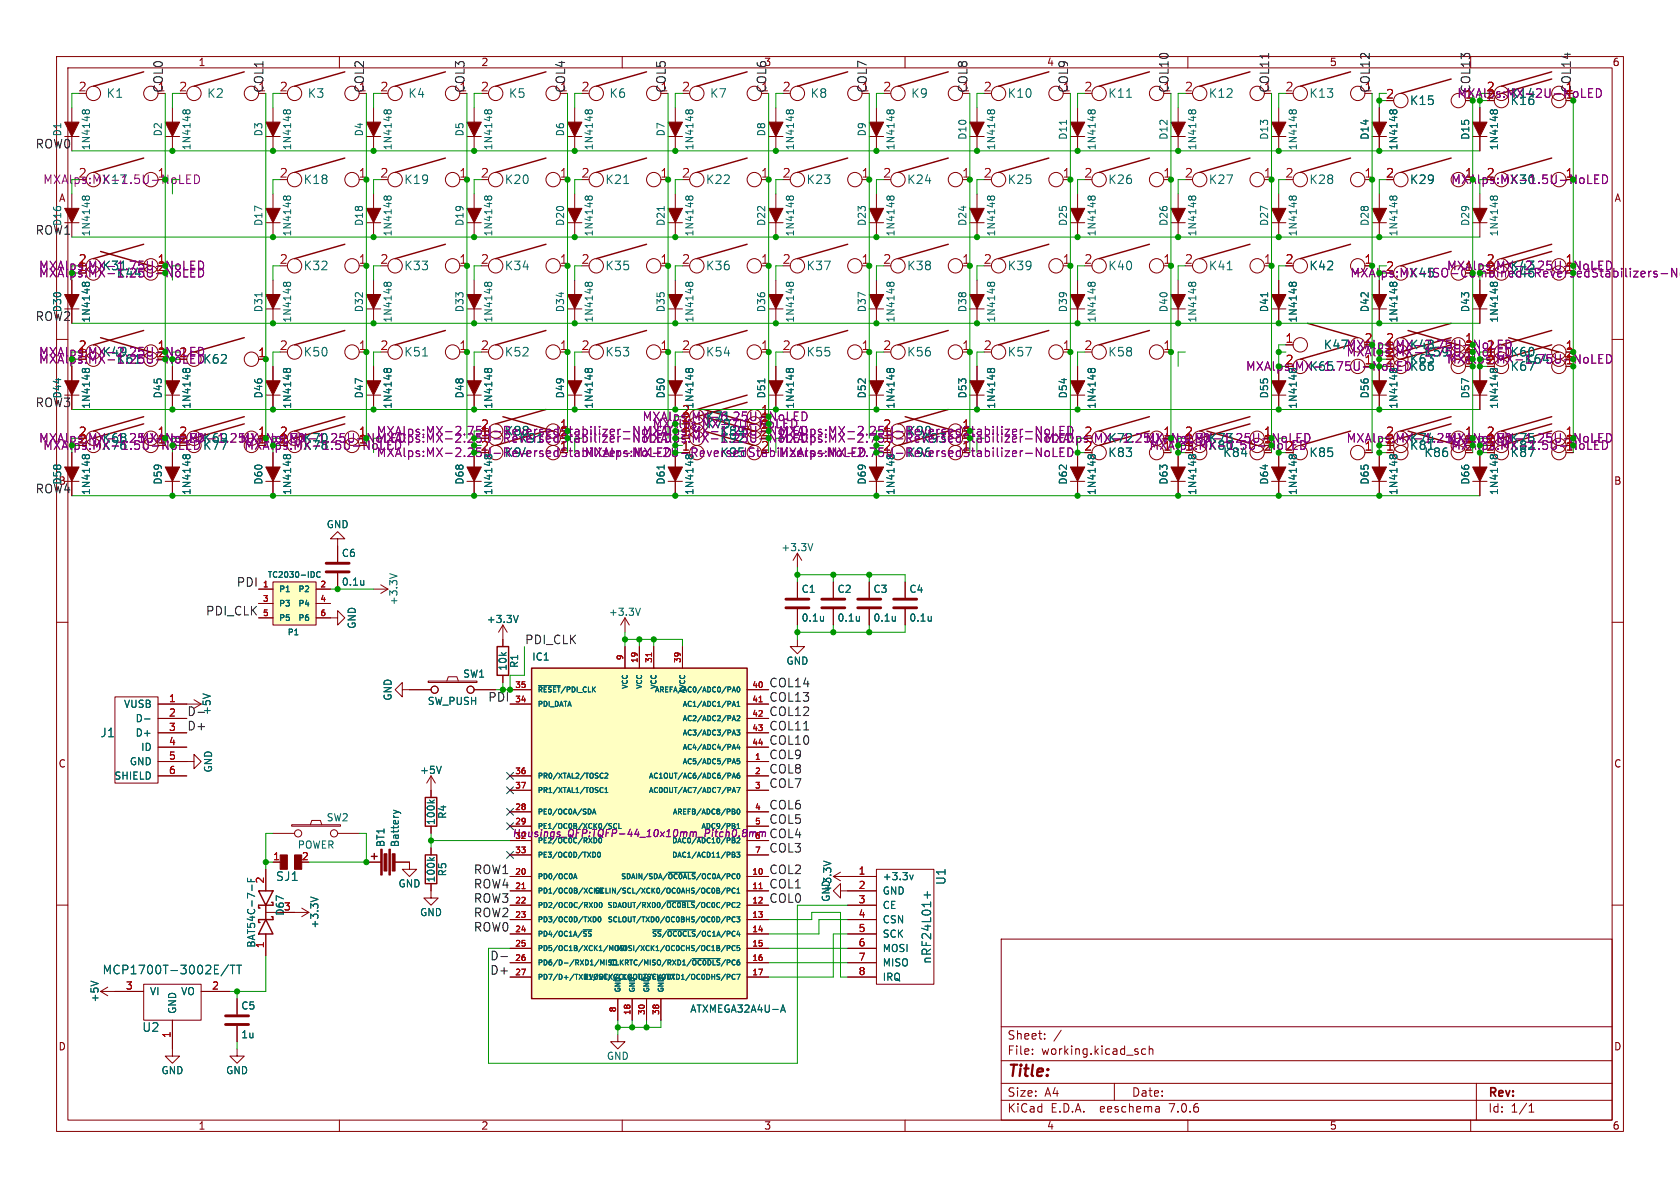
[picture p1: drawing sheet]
<svg xmlns="http://www.w3.org/2000/svg" width="297mm" height="210mm" viewBox="0 0 297 210" stroke-linecap="round" stroke-linejoin="round" font-family="sans-serif">
<defs><g id="words">
<text font-size="2.8" fill="#840000" x="178" y="190.9">Title:</text>
<g font-size="2.1" fill="#a90000">
<text x="13.8" y="16.3">2</text>
<text x="31.6" y="16.3">2</text>
<text x="49.4" y="16.3">2</text>
<text x="67.1" y="16.3">2</text>
<text x="84.9" y="16.3">2</text>
<text x="102.7" y="16.3">2</text>
<text x="120.5" y="16.3">2</text>
<text x="138.3" y="16.3">2</text>
<text x="156" y="16.3">2</text>
<text x="173.8" y="16.3">2</text>
<text x="191.6" y="16.3">2</text>
<text x="209.4" y="16.3">2</text>
<text x="227.2" y="16.3">2</text>
<text x="244.9" y="17.5">2</text>
<text x="262.7" y="16.3">2</text>
<text x="276.7" y="16.3">1</text>
<text x="27.8" y="31.5">1</text>
<text x="49.4" y="31.5">2</text>
<text x="63.3" y="31.5">1</text>
<text x="67.1" y="31.5">2</text>
<text x="81.1" y="31.5">1</text>
<text x="84.9" y="31.5">2</text>
<text x="98.9" y="31.5">1</text>
<text x="102.7" y="31.5">2</text>
<text x="116.7" y="31.5">1</text>
<text x="120.5" y="31.5">2</text>
<text x="134.5" y="31.5">1</text>
<text x="138.3" y="31.5">2</text>
<text x="152.2" y="31.5">1</text>
<text x="156" y="31.5">2</text>
<text x="170" y="31.5">1</text>
<text x="173.8" y="31.5">2</text>
<text x="187.8" y="31.5">1</text>
<text x="191.6" y="31.5">2</text>
<text x="205.6" y="31.5">1</text>
<text x="209.4" y="31.5">2</text>
<text x="223.4" y="31.5">1</text>
<text x="227.2" y="31.5">2</text>
<text x="241.1" y="31.5">1</text>
<text x="244.9" y="31.5">2</text>
<text x="258.9" y="31.5">1</text>
<text x="262.7" y="31.5">2</text>
<text x="276.7" y="31.5">1</text>
<text x="13.8" y="46.7">2</text>
<text x="27.8" y="46.7">1</text>
<text x="49.4" y="46.7">2</text>
<text x="63.3" y="46.7">1</text>
<text x="67.1" y="46.7">2</text>
<text x="81.1" y="46.7">1</text>
<text x="84.9" y="46.7">2</text>
<text x="98.9" y="46.7">1</text>
<text x="102.7" y="46.7">2</text>
<text x="116.7" y="46.7">1</text>
<text x="120.5" y="46.7">2</text>
<text x="134.5" y="46.7">1</text>
<text x="138.3" y="46.7">2</text>
<text x="152.2" y="46.7">1</text>
<text x="156" y="46.7">2</text>
<text x="170" y="46.7">1</text>
<text x="173.8" y="46.7">2</text>
<text x="187.8" y="46.7">1</text>
<text x="191.6" y="46.7">2</text>
<text x="205.6" y="46.7">1</text>
<text x="209.4" y="46.7">2</text>
<text x="223.4" y="46.7">1</text>
<text x="227.2" y="46.7">2</text>
<text x="241.1" y="46.7">1</text>
<text x="262.7" y="46.7">2</text>
<text x="276.7" y="46.7">1</text>
<text x="13.8" y="48">1</text>
<text x="262.7" y="48">2</text>
<text x="276.7" y="48">1</text>
<text x="13.8" y="62">2</text>
<text x="13.8" y="63.2">1</text>
<text x="27.8" y="62">1</text>
<text x="45.6" y="63.2">1</text>
<text x="49.4" y="62">2</text>
<text x="63.3" y="62">1</text>
<text x="67.1" y="62">2</text>
<text x="81.1" y="62">1</text>
<text x="84.9" y="62">2</text>
<text x="98.9" y="62">1</text>
<text x="102.7" y="62">2</text>
<text x="116.7" y="62">1</text>
<text x="120.5" y="62">2</text>
<text x="134.5" y="62">1</text>
<text x="138.3" y="62">2</text>
<text x="152.2" y="62">1</text>
<text x="156" y="62">2</text>
<text x="170" y="62">1</text>
<text x="173.8" y="62">2</text>
<text x="187.8" y="62">1</text>
<text x="191.6" y="62">2</text>
<text x="205.6" y="62">1</text>
<text x="227.2" y="64.5">2</text>
<text x="227.2" y="60.7">1</text>
<text x="241.1" y="64.5">1</text>
<text x="241.1" y="60.7">2</text>
<text x="244.9" y="63.2">2</text>
<text x="244.9" y="60.7">2</text>
<text x="244.9" y="62">1</text>
<text x="258.9" y="60.7">1</text>
<text x="258.9" y="62">2</text>
<text x="262.7" y="64.5">2</text>
<text x="276.7" y="63.2">2</text>
<text x="276.7" y="64.5">1</text>
<text x="276.7" y="62">1</text>
<text x="13.8" y="77.2">2</text>
<text x="27.8" y="77.2">1</text>
<text x="31.6" y="77.2">2</text>
<text x="45.6" y="77.2">1</text>
<text x="63.3" y="77.2">1</text>
<text x="84.9" y="77.2">1</text>
<text x="98.9" y="75.9">1</text>
<text x="98.9" y="77.2">2</text>
<text x="120.5" y="75.9">1</text>
<text x="120.5" y="73.4">2</text>
<text x="120.5" y="77.2">1</text>
<text x="134.5" y="75.9">2</text>
<text x="134.5" y="73.4">1</text>
<text x="134.5" y="77.2">2</text>
<text x="156" y="77.2">1</text>
<text x="156" y="75.9">2</text>
<text x="170" y="75.9">1</text>
<text x="191.6" y="77.2">2</text>
<text x="205.6" y="77.2">1</text>
<text x="223.4" y="77.2">1</text>
<text x="244.9" y="77.2">2</text>
<text x="258.9" y="77.2">1</text>
<text x="262.7" y="77.2">2</text>
<text x="276.7" y="77.2">1</text>
<text x="13.8" y="78.5">2</text>
<text x="45.6" y="78.5">1</text>
<text x="98.9" y="79.8">1</text>
<text x="156" y="79.8">2</text>
<text x="170" y="79.8">1</text>
<text x="205.6" y="79.8">1</text>
<text x="223.4" y="78.5">1</text>
<text x="223.4" y="79.8">2</text>
<text x="241.1" y="79.8">1</text>
<text x="244.9" y="78.5">2</text>
<text x="244.9" y="79.8">1</text>
<text x="262.7" y="79.8">2</text>
<text x="276.7" y="79.8">1</text>
</g>
<g font-size="2.1" fill="#006464">
<text x="18.8" y="17.5">K1</text>
<text x="36.5" y="17.5">K2</text>
<text x="54.3" y="17.5">K3</text>
<text x="72.1" y="17.5">K4</text>
<text x="89.9" y="17.5">K5</text>
<text x="107.7" y="17.5">K6</text>
<text x="125.4" y="17.5">K7</text>
<text x="143.2" y="17.5">K8</text>
<text x="161" y="17.5">K9</text>
<text x="178.1" y="17.5">K10</text>
<text x="195.8" y="17.5">K11</text>
<text x="213.6" y="17.5">K12</text>
<text x="231.4" y="17.5">K13</text>
<text x="267" y="17.5">K14</text>
<text x="249.2" y="18.8">K15</text>
<text x="267" y="18.8">K16</text>
<text x="53.6" y="32.7">K18</text>
<text x="71.4" y="32.7">K19</text>
<text x="89.2" y="32.7">K20</text>
<text x="106.9" y="32.7">K21</text>
<text x="124.7" y="32.7">K22</text>
<text x="142.5" y="32.7">K23</text>
<text x="160.3" y="32.7">K24</text>
<text x="178.1" y="32.7">K25</text>
<text x="195.8" y="32.7">K26</text>
<text x="213.6" y="32.7">K27</text>
<text x="231.4" y="32.7">K28</text>
<text x="249.2" y="32.7">K29</text>
<text x="53.6" y="48">K32</text>
<text x="71.4" y="48">K33</text>
<text x="89.2" y="48">K34</text>
<text x="106.9" y="48">K35</text>
<text x="124.7" y="48">K36</text>
<text x="142.5" y="48">K37</text>
<text x="160.3" y="48">K38</text>
<text x="178.1" y="48">K39</text>
<text x="195.8" y="48">K40</text>
<text x="213.6" y="48">K41</text>
<text x="231.4" y="48">K42</text>
<text x="35.8" y="64.5">K62</text>
<text x="53.6" y="63.2">K50</text>
<text x="71.4" y="63.2">K51</text>
<text x="89.2" y="63.2">K52</text>
<text x="106.9" y="63.2">K53</text>
<text x="124.7" y="63.2">K54</text>
<text x="142.5" y="63.2">K55</text>
<text x="160.3" y="63.2">K56</text>
<text x="178.1" y="63.2">K57</text>
<text x="195.8" y="63.2">K58</text>
<text x="249.2" y="64.5">K63</text>
<text x="251.7" y="63.2">K59</text>
<text x="267" y="65.8">K67</text>
<text x="267" y="63.2">K60</text>
<text x="269.5" y="64.5">K64</text>
<text x="35.8" y="79.7">K77</text>
<text x="84.9" y="79.8">2</text>
<text x="91.7" y="78.5">K91</text>
<text x="191.6" y="79.8">2</text>
<text x="195.8" y="78.5">K72</text>
<text x="195.8" y="81">K83</text>
<text x="209.4" y="79.8">1</text>
<text x="216.2" y="81">K84</text>
<text x="231.4" y="81">K85</text>
<text x="249.2" y="79.7">K81</text>
<text x="251.7" y="81">K86</text>
<text x="267" y="81">K87</text>
<text x="17.7" y="130.5">J1</text>
<text x="48.7" y="155.9">SJ1</text>
<text x="167.4" y="156.5" transform="rotate(-90 167.4 156.5)">U1</text>
<text x="18" y="172.4">MCP1700T-3002E/TT</text>
<text x="164.8" y="170.5" transform="rotate(-90 164.8 170.5)">nRF24L01+</text>
<text x="25.1" y="182.6">U2</text>
</g>
<g font-size="2.1" fill="#0f0f0f">
<text x="27.8" y="16.3">1</text>
<text x="28.9" y="16.5" transform="rotate(-90 28.9 16.5)">COL0</text>
<text x="45.6" y="16.3">1</text>
<text x="46.7" y="16.5" transform="rotate(-90 46.7 16.5)">COL1</text>
<text x="63.3" y="16.3">1</text>
<text x="64.5" y="16.5" transform="rotate(-90 64.5 16.5)">COL2</text>
<text x="81.1" y="16.3">1</text>
<text x="82.2" y="16.5" transform="rotate(-90 82.2 16.5)">COL3</text>
<text x="98.9" y="16.3">1</text>
<text x="100" y="16.5" transform="rotate(-90 100 16.5)">COL4</text>
<text x="116.7" y="16.3">1</text>
<text x="117.8" y="16.5" transform="rotate(-90 117.8 16.5)">COL5</text>
<text x="134.5" y="16.3">1</text>
<text x="135.6" y="16.5" transform="rotate(-90 135.6 16.5)">COL6</text>
<text x="152.2" y="16.3">1</text>
<text x="153.4" y="16.5" transform="rotate(-90 153.4 16.5)">COL7</text>
<text x="170" y="16.3">1</text>
<text x="171.1" y="16.5" transform="rotate(-90 171.1 16.5)">COL8</text>
<text x="187.8" y="16.3">1</text>
<text x="188.9" y="16.5" transform="rotate(-90 188.9 16.5)">COL9</text>
<text x="205.6" y="16.3">1</text>
<text x="206.7" y="16.5" transform="rotate(-90 206.7 16.5)">COL10</text>
<text x="223.4" y="16.3">1</text>
<text x="224.5" y="16.5" transform="rotate(-90 224.5 16.5)">COL11</text>
<text x="241.1" y="16.3">1</text>
<text x="242.3" y="16.5" transform="rotate(-90 242.3 16.5)">COL12</text>
<text x="6.2" y="26.4">ROW0</text>
<text x="6.2" y="41.6">ROW1</text>
<text x="41.8" y="103.8">PDI</text>
<text x="36.4" y="108.9">PDI_CLK</text>
<text x="92.7" y="114">PDI_CLK</text>
<text x="135.9" y="124.1">COL13</text>
<text x="135.9" y="121.6">COL14</text>
<text x="33" y="129.2">D+</text>
<text x="33" y="126.7">D-</text>
<text x="135.9" y="126.7">COL12</text>
<text x="135.9" y="131.8">COL10</text>
<text x="135.9" y="129.2">COL11</text>
<text x="135.9" y="134.3">COL9</text>
<text x="135.9" y="136.8">COL8</text>
<text x="135.9" y="139.4">COL7</text>
<text x="135.9" y="143.2">COL6</text>
<text x="135.9" y="145.7">COL5</text>
<text x="83.7" y="154.6">ROW1</text>
<text x="135.9" y="150.8">COL3</text>
<text x="135.9" y="154.6">COL2</text>
<text x="83.7" y="157.2">ROW4</text>
<text x="83.7" y="159.7">ROW3</text>
<text x="135.9" y="159.7">COL0</text>
<text x="135.9" y="157.2">COL1</text>
<text x="83.7" y="164.8">ROW0</text>
<text x="83.7" y="162.2">ROW2</text>
<text x="86.6" y="172.4">D+</text>
<text x="86.6" y="169.9">D-</text>
</g>
<g font-size="2.1" fill="#009600">
<text x="257.6" y="17.5">MXAlps:MX-2U-NoLED</text>
<text x="7.5" y="32.7">MXAlps:MX-1.5U-NoLED</text>
<text x="256.5" y="32.7">MXAlps:MX-1.5U-NoLED</text>
<text x="6.8" y="48">MXAlps:MX-1.75U-NoLED</text>
<text x="255.7" y="48">MXAlps:MX-2.25U-NoLED</text>
<text x="6.8" y="49.3">MXAlps:MX-1.25U-NoLED</text>
<text x="238.6" y="49.3">MXAlps:MX-ISO-Combined-ReversedStabilizers-NoLED</text>
<text x="6.8" y="64.5">MXAlps:MX-1.25U-NoLED</text>
<text x="6.8" y="63.2">MXAlps:MX-2.25U-NoLED2</text>
<text x="220.2" y="65.8">MXAlps:MX-1.75U-NoLED</text>
<text x="233.9" y="62">K47MXAlps:MX-2.75U-NoLED2</text>
<text x="238" y="63.2">MXAlps:MX-1.75U-NoLED1</text>
<text x="255.7" y="64.5">MXAlps:MX-1.75U-NoLED</text>
<text x="66.5" y="77.2">MXAlps:MX-2.75U-ReversedStabilizer-NoLED</text>
<text x="113.5" y="77.2">MXAlps:MX-1.25U-NoLEDMXAlps:MX-2.25U-ReversedStabilizer-NoLED</text>
<text x="113.5" y="74.7">MXAlps:MX-6.25U-NoLED</text>
<text x="115.3" y="75.9">MXAlps:MX-7U-NoLED</text>
<text x="7.5" y="79.7">MXAlps:MX-1.5U-NoLED</text>
<text x="24.6" y="78.5">MXAlps:MX-1.25U-NoLED</text>
<text x="42.4" y="78.5">MXAlps:MX-1.25U-NoLEDMXAlps:MX-2.25U-ReversedStabilizer-NoLED</text>
<text x="43.1" y="79.7">MXAlps:MX-1.5U-NoLED</text>
<text x="66.5" y="81">MXAlps:MX-2.25U-ReversedStabilizer-NoLED</text>
<text x="103.3" y="81">MXAlps:MX-2U-ReversedStabilizers-NoLED</text>
<text x="137.6" y="81">MXAlps:MX-2.75U-ReversedStabilizer-NoLED</text>
<text x="202.4" y="78.5">MXAlps:MX-1.25U-NoLED</text>
<text x="203.1" y="79.7">MXAlps:MX-1.5U-NoLED2</text>
<text x="238" y="78.5">MXAlps:MX-1.25U-NoLED</text>
<text x="255.7" y="78.5">MXAlps:MX-1.25U-NoLED</text>
<text x="256.5" y="79.7">MXAlps:MX-1.5U-NoLED</text>
<text x="86.2" y="124.1">PDI</text>
</g>
<g font-size="2.1" fill="#840084">
<text x="258.9" y="17.5">1</text>
<text x="260" y="16.5" transform="rotate(-90 260 16.5)">COL13</text>
<text x="277.8" y="16.5" transform="rotate(-90 277.8 16.5)">COL14</text>
<text x="13.8" y="31.5">2</text>
<text x="18" y="32.7">K17</text>
<text x="267" y="32.7">K30</text>
<text x="18" y="48">K31</text>
<text x="267" y="48">K43</text>
<text x="20.6" y="49.3">K44</text>
<text x="27.8" y="48">2</text>
<text x="244.9" y="48">2</text>
<text x="249.2" y="49.3">K45</text>
<text x="258.9" y="48">1</text>
<text x="267" y="49.3">K46</text>
<text x="18" y="63.2">K49</text>
<text x="20.6" y="64.5">K61</text>
<text x="27.8" y="63.2">2</text>
<text x="231.4" y="65.8">K65</text>
<text x="244.9" y="64.5">2</text>
<text x="249.2" y="62">K48</text>
<text x="249.2" y="65.8">K66</text>
<text x="258.9" y="63.2">1</text>
<text x="258.9" y="64.5">1</text>
<text x="49.4" y="77.2">2</text>
<text x="84.9" y="75.9">2</text>
<text x="89.2" y="77.2">K88</text>
<text x="124.7" y="74.7">K71</text>
<text x="124.7" y="75.9">K79</text>
<text x="127.3" y="77.2">K89</text>
<text x="160.3" y="77.2">K90</text>
<text x="170" y="77.2">2</text>
<text x="209.4" y="77.2">2</text>
<text x="6.8" y="78.5">MXAlps:MX-1.25U-NoLED</text>
<text x="18" y="79.7">K76</text>
<text x="18" y="78.5">K68</text>
<text x="27.8" y="78.5">1</text>
<text x="35.8" y="78.5">K69</text>
<text x="53.6" y="78.5">K70</text>
<text x="53.6" y="79.7">K78</text>
<text x="89.2" y="81">K94</text>
<text x="120.5" y="79.8">1</text>
<text x="127.3" y="81">K95</text>
<text x="127.3" y="78.5">K92</text>
<text x="134.5" y="79.8">2</text>
<text x="160.3" y="81">K96</text>
<text x="162.8" y="78.5">K93</text>
<text x="184.6" y="78.5">MXAlps:MX-1.25U-NoLED2</text>
<text x="213.6" y="79.7">K80</text>
<text x="213.6" y="78.5">K73</text>
<text x="249.2" y="78.5">K74</text>
<text x="258.9" y="78.5">1</text>
<text x="258.9" y="79.8">2</text>
<text x="267" y="78.5">K75</text>
<text x="267" y="79.7">K82</text>
<text x="135.9" y="148.3">COL4</text>
</g>
<g font-size="2.1" fill="#840000">
<text x="6.2" y="56.8">ROW2</text>
<text x="6.2" y="72.1">ROW3</text>
<text x="6.2" y="87.3">ROW4</text>
<text x="178" y="184">Sheet:</text>
<text x="178" y="186.7">File:</text>
<text x="184.1" y="186.7">working.kicad_sch</text>
<text x="178" y="196.9">KiCad</text>
<text x="178" y="194.1">Size:</text>
<text x="184.7" y="194.1">A4</text>
<text x="185.7" y="196.9">E.D.A.</text>
<text x="194.6" y="196.9">eeschema</text>
<text x="200" y="194.1">Date:</text>
<text x="207" y="196.9">7.0.6</text>
<text x="263" y="194.3">Rev:</text>
<text x="263" y="196.9">Id:</text>
<text x="267.1" y="196.9">1/1</text>
</g>
<g font-size="1.8" fill="#840000">
<text x="35" y="11.9">1</text>
<text x="85" y="11.9">2</text>
<text x="185" y="11.9">4</text>
<text x="235" y="11.9">5</text>
<text x="285" y="11.9">6</text>
<text x="285.3" y="35.9">A</text>
<text x="285.3" y="85.9">B</text>
<text x="10.3" y="135.9">C</text>
<text x="285.3" y="135.9">C</text>
<text x="10.3" y="185.9">D</text>
<text x="285.3" y="185.9">D</text>
<text x="35" y="199.9">1</text>
<text x="85" y="199.9">2</text>
<text x="135" y="199.9">3</text>
<text x="185" y="199.9">4</text>
<text x="235" y="199.9">5</text>
<text x="285" y="199.9">6</text>
</g>
<g font-size="1.8" fill="#0f0f0f">
<text x="135" y="11.9">3</text>
<text x="11" y="40" transform="rotate(-90 11 40)">D16</text>
</g>
<g font-size="1.8" fill="#006464">
<text x="11" y="24.2" transform="rotate(-90 11 24.2)">D1</text>
<text x="16.1" y="26.7" transform="rotate(-90 16.1 26.7)">1N4148</text>
<text x="28.8" y="24.2" transform="rotate(-90 28.8 24.2)">D2</text>
<text x="33.9" y="26.7" transform="rotate(-90 33.9 26.7)">1N4148</text>
<text x="46.6" y="24.2" transform="rotate(-90 46.6 24.2)">D3</text>
<text x="51.7" y="26.7" transform="rotate(-90 51.7 26.7)">1N4148</text>
<text x="64.4" y="24.2" transform="rotate(-90 64.4 24.2)">D4</text>
<text x="69.4" y="26.7" transform="rotate(-90 69.4 26.7)">1N4148</text>
<text x="82.1" y="24.2" transform="rotate(-90 82.1 24.2)">D5</text>
<text x="87.2" y="26.7" transform="rotate(-90 87.2 26.7)">1N4148</text>
<text x="99.9" y="24.2" transform="rotate(-90 99.9 24.2)">D6</text>
<text x="105" y="26.7" transform="rotate(-90 105 26.7)">1N4148</text>
<text x="117.7" y="24.2" transform="rotate(-90 117.7 24.2)">D7</text>
<text x="122.8" y="26.7" transform="rotate(-90 122.8 26.7)">1N4148</text>
<text x="135.5" y="24.2" transform="rotate(-90 135.5 24.2)">D8</text>
<text x="140.6" y="26.7" transform="rotate(-90 140.6 26.7)">1N4148</text>
<text x="153.3" y="24.2" transform="rotate(-90 153.3 24.2)">D9</text>
<text x="158.3" y="26.7" transform="rotate(-90 158.3 26.7)">1N4148</text>
<text x="171" y="24.8" transform="rotate(-90 171 24.8)">D10</text>
<text x="176.1" y="26.7" transform="rotate(-90 176.1 26.7)">1N4148</text>
<text x="188.8" y="24.8" transform="rotate(-90 188.8 24.8)">D11</text>
<text x="193.9" y="26.7" transform="rotate(-90 193.9 26.7)">1N4148</text>
<text x="206.6" y="24.8" transform="rotate(-90 206.6 24.8)">D12</text>
<text x="211.7" y="26.7" transform="rotate(-90 211.7 26.7)">1N4148</text>
<text x="224.4" y="24.8" transform="rotate(-90 224.4 24.8)">D13</text>
<text x="229.5" y="26.7" transform="rotate(-90 229.5 26.7)">1N4148</text>
<text x="242.2" y="24.8" transform="rotate(-90 242.2 24.8)">D14</text>
<text x="247.2" y="26.7" transform="rotate(-90 247.2 26.7)">1N4148</text>
<text x="259.9" y="24.8" transform="rotate(-90 259.9 24.8)">D15</text>
<text x="265" y="26.7" transform="rotate(-90 265 26.7)">1N4148</text>
<text x="10.3" y="35.9">A</text>
<text x="16.1" y="41.9" transform="rotate(-90 16.1 41.9)">1N4148</text>
<text x="46.6" y="40" transform="rotate(-90 46.6 40)">D17</text>
<text x="51.7" y="41.9" transform="rotate(-90 51.7 41.9)">1N4148</text>
<text x="64.4" y="40" transform="rotate(-90 64.4 40)">D18</text>
<text x="69.4" y="41.9" transform="rotate(-90 69.4 41.9)">1N4148</text>
<text x="82.1" y="40" transform="rotate(-90 82.1 40)">D19</text>
<text x="87.2" y="41.9" transform="rotate(-90 87.2 41.9)">1N4148</text>
<text x="99.9" y="40" transform="rotate(-90 99.9 40)">D20</text>
<text x="105" y="41.9" transform="rotate(-90 105 41.9)">1N4148</text>
<text x="117.7" y="40" transform="rotate(-90 117.7 40)">D21</text>
<text x="122.8" y="41.9" transform="rotate(-90 122.8 41.9)">1N4148</text>
<text x="135.5" y="40" transform="rotate(-90 135.5 40)">D22</text>
<text x="140.6" y="41.9" transform="rotate(-90 140.6 41.9)">1N4148</text>
<text x="153.3" y="40" transform="rotate(-90 153.3 40)">D23</text>
<text x="158.3" y="41.9" transform="rotate(-90 158.3 41.9)">1N4148</text>
<text x="171" y="40" transform="rotate(-90 171 40)">D24</text>
<text x="176.1" y="41.9" transform="rotate(-90 176.1 41.9)">1N4148</text>
<text x="188.8" y="40" transform="rotate(-90 188.8 40)">D25</text>
<text x="193.9" y="41.9" transform="rotate(-90 193.9 41.9)">1N4148</text>
<text x="206.6" y="40" transform="rotate(-90 206.6 40)">D26</text>
<text x="211.7" y="41.9" transform="rotate(-90 211.7 41.9)">1N4148</text>
<text x="224.4" y="40" transform="rotate(-90 224.4 40)">D27</text>
<text x="229.5" y="41.9" transform="rotate(-90 229.5 41.9)">1N4148</text>
<text x="242.2" y="40" transform="rotate(-90 242.2 40)">D28</text>
<text x="247.2" y="41.9" transform="rotate(-90 247.2 41.9)">1N4148</text>
<text x="259.9" y="40" transform="rotate(-90 259.9 40)">D29</text>
<text x="265" y="41.9" transform="rotate(-90 265 41.9)">1N4148</text>
<text x="11" y="55.3" transform="rotate(-90 11 55.3)">D30</text>
<text x="16.1" y="57.1" transform="rotate(-90 16.1 57.1)">1N4148</text>
<text x="46.6" y="55.3" transform="rotate(-90 46.6 55.3)">D31</text>
<text x="51.7" y="57.1" transform="rotate(-90 51.7 57.1)">1N4148</text>
<text x="64.4" y="55.3" transform="rotate(-90 64.4 55.3)">D32</text>
<text x="69.4" y="57.1" transform="rotate(-90 69.4 57.1)">1N4148</text>
<text x="82.1" y="55.3" transform="rotate(-90 82.1 55.3)">D33</text>
<text x="87.2" y="57.1" transform="rotate(-90 87.2 57.1)">1N4148</text>
<text x="99.9" y="55.3" transform="rotate(-90 99.9 55.3)">D34</text>
<text x="105" y="57.1" transform="rotate(-90 105 57.1)">1N4148</text>
<text x="117.7" y="55.3" transform="rotate(-90 117.7 55.3)">D35</text>
<text x="122.8" y="57.1" transform="rotate(-90 122.8 57.1)">1N4148</text>
<text x="135.5" y="55.3" transform="rotate(-90 135.5 55.3)">D36</text>
<text x="140.6" y="57.1" transform="rotate(-90 140.6 57.1)">1N4148</text>
<text x="153.3" y="55.3" transform="rotate(-90 153.3 55.3)">D37</text>
<text x="158.3" y="57.1" transform="rotate(-90 158.3 57.1)">1N4148</text>
<text x="171" y="55.3" transform="rotate(-90 171 55.3)">D38</text>
<text x="176.1" y="57.1" transform="rotate(-90 176.1 57.1)">1N4148</text>
<text x="188.8" y="55.3" transform="rotate(-90 188.8 55.3)">D39</text>
<text x="193.9" y="57.1" transform="rotate(-90 193.9 57.1)">1N4148</text>
<text x="206.6" y="55.3" transform="rotate(-90 206.6 55.3)">D40</text>
<text x="211.7" y="57.1" transform="rotate(-90 211.7 57.1)">1N4148</text>
<text x="224.4" y="55.3" transform="rotate(-90 224.4 55.3)">D41</text>
<text x="229.5" y="57.1" transform="rotate(-90 229.5 57.1)">1N4148</text>
<text x="242.2" y="55.3" transform="rotate(-90 242.2 55.3)">D42</text>
<text x="247.2" y="57.1" transform="rotate(-90 247.2 57.1)">1N4148</text>
<text x="259.9" y="55.3" transform="rotate(-90 259.9 55.3)">D43</text>
<text x="265" y="57.1" transform="rotate(-90 265 57.1)">1N4148</text>
<text x="11" y="70.5" transform="rotate(-90 11 70.5)">D44</text>
<text x="28.8" y="70.5" transform="rotate(-90 28.8 70.5)">D45</text>
<text x="46.6" y="70.5" transform="rotate(-90 46.6 70.5)">D46</text>
<text x="64.4" y="70.5" transform="rotate(-90 64.4 70.5)">D47</text>
<text x="82.1" y="70.5" transform="rotate(-90 82.1 70.5)">D48</text>
<text x="99.9" y="70.5" transform="rotate(-90 99.9 70.5)">D49</text>
<text x="117.7" y="70.5" transform="rotate(-90 117.7 70.5)">D50</text>
<text x="135.5" y="70.5" transform="rotate(-90 135.5 70.5)">D51</text>
<text x="153.3" y="70.5" transform="rotate(-90 153.3 70.5)">D52</text>
<text x="171" y="70.5" transform="rotate(-90 171 70.5)">D53</text>
<text x="188.8" y="70.5" transform="rotate(-90 188.8 70.5)">D54</text>
<text x="224.4" y="70.5" transform="rotate(-90 224.4 70.5)">D55</text>
<text x="242.2" y="70.5" transform="rotate(-90 242.2 70.5)">D56</text>
<text x="259.9" y="70.5" transform="rotate(-90 259.9 70.5)">D57</text>
<text x="16.1" y="72.4" transform="rotate(-90 16.1 72.4)">1N4148</text>
<text x="33.9" y="72.4" transform="rotate(-90 33.9 72.4)">1N4148</text>
<text x="51.7" y="72.4" transform="rotate(-90 51.7 72.4)">1N4148</text>
<text x="69.4" y="72.4" transform="rotate(-90 69.4 72.4)">1N4148</text>
<text x="87.2" y="72.4" transform="rotate(-90 87.2 72.4)">1N4148</text>
<text x="105" y="72.4" transform="rotate(-90 105 72.4)">1N4148</text>
<text x="122.8" y="72.4" transform="rotate(-90 122.8 72.4)">1N4148</text>
<text x="140.6" y="72.4" transform="rotate(-90 140.6 72.4)">1N4148</text>
<text x="158.3" y="72.4" transform="rotate(-90 158.3 72.4)">1N4148</text>
<text x="176.1" y="72.4" transform="rotate(-90 176.1 72.4)">1N4148</text>
<text x="193.9" y="72.4" transform="rotate(-90 193.9 72.4)">1N4148</text>
<text x="229.5" y="72.4" transform="rotate(-90 229.5 72.4)">1N4148</text>
<text x="247.2" y="72.4" transform="rotate(-90 247.2 72.4)">1N4148</text>
<text x="265" y="72.4" transform="rotate(-90 265 72.4)">1N4148</text>
<text x="10.3" y="85.9">B</text>
<text x="11" y="85.8" transform="rotate(-90 11 85.8)">D58</text>
<text x="16.1" y="87.6" transform="rotate(-90 16.1 87.6)">1N4148</text>
<text x="28.8" y="85.8" transform="rotate(-90 28.8 85.8)">D59</text>
<text x="33.9" y="87.6" transform="rotate(-90 33.9 87.6)">1N4148</text>
<text x="46.6" y="85.8" transform="rotate(-90 46.6 85.8)">D60</text>
<text x="51.7" y="87.6" transform="rotate(-90 51.7 87.6)">1N4148</text>
<text x="82.1" y="85.8" transform="rotate(-90 82.1 85.8)">D68</text>
<text x="87.2" y="87.6" transform="rotate(-90 87.2 87.6)">1N4148</text>
<text x="117.7" y="85.8" transform="rotate(-90 117.7 85.8)">D61</text>
<text x="122.8" y="87.6" transform="rotate(-90 122.8 87.6)">1N4148</text>
<text x="153.3" y="85.8" transform="rotate(-90 153.3 85.8)">D69</text>
<text x="158.3" y="87.6" transform="rotate(-90 158.3 87.6)">1N4148</text>
<text x="188.8" y="85.8" transform="rotate(-90 188.8 85.8)">D62</text>
<text x="193.9" y="87.6" transform="rotate(-90 193.9 87.6)">1N4148</text>
<text x="206.6" y="85.8" transform="rotate(-90 206.6 85.8)">D63</text>
<text x="211.7" y="87.6" transform="rotate(-90 211.7 87.6)">1N4148</text>
<text x="224.4" y="85.8" transform="rotate(-90 224.4 85.8)">D64</text>
<text x="229.5" y="87.6" transform="rotate(-90 229.5 87.6)">1N4148</text>
<text x="242.2" y="85.8" transform="rotate(-90 242.2 85.8)">D65</text>
<text x="247.2" y="87.6" transform="rotate(-90 247.2 87.6)">1N4148</text>
<text x="259.9" y="85.8" transform="rotate(-90 259.9 85.8)">D66</text>
<text x="265" y="87.6" transform="rotate(-90 265 87.6)">1N4148</text>
<text x="57.7" y="93.6">GND</text>
<text x="60.3" y="98.7">C6</text>
<text x="138" y="97.6">+3.3V</text>
<text x="60.3" y="103.7">0.1u</text>
<text x="70.5" y="107.1" transform="rotate(-90 70.5 107.1)">+3.3V</text>
<text x="141.6" y="105">C1</text>
<text x="148" y="105">C2</text>
<text x="154.3" y="105">C3</text>
<text x="160.7" y="105">C4</text>
<text x="63.1" y="111.3" transform="rotate(-90 63.1 111.3)">GND</text>
<text x="86" y="110.3">+3.3V</text>
<text x="107.5" y="109.1">+3.3V</text>
<text x="141.6" y="110.1">0.1u</text>
<text x="148" y="110.1">0.1u</text>
<text x="154.3" y="110.1">0.1u</text>
<text x="160.7" y="110.1">0.1u</text>
<text x="81.8" y="120">SW1</text>
<text x="89.8" y="118.7" transform="rotate(-90 89.8 118.7)">10k</text>
<text x="91.8" y="118.2" transform="rotate(-90 91.8 118.2)">R1</text>
<text x="94" y="117">IC1</text>
<text x="138.9" y="117.7">GND</text>
<text x="21.8" y="125.3">VUSB</text>
<text x="69.4" y="124" transform="rotate(-90 69.4 124)">GND</text>
<text x="75.5" y="124.8">SW_PUSH</text>
<text x="23.9" y="127.9">D-</text>
<text x="23.9" y="130.4">D+</text>
<text x="37.4" y="126.5" transform="rotate(-90 37.4 126.5)">+5V</text>
<text x="22.9" y="135.5">GND</text>
<text x="24.8" y="132.9">ID</text>
<text x="37.7" y="136.7" transform="rotate(-90 37.7 136.7)">GND</text>
<text x="74.2" y="137">+5V</text>
<text x="20.1" y="138">SHIELD</text>
<text x="57.7" y="145.4">SW2</text>
<text x="68.2" y="149.9" transform="rotate(-90 68.2 149.9)">BT1</text>
<text x="70.7" y="149.9" transform="rotate(-90 70.7 149.9)">Battery</text>
<text x="77.1" y="145.9" transform="rotate(-90 77.1 145.9)">100k</text>
<text x="79.1" y="144.9" transform="rotate(-90 79.1 144.9)">R4</text>
<text x="90.5" y="148.2">Housings_QFP:TQFP-44_10x10mm_Pitch0.8mm</text>
<text x="52.5" y="150.2">POWER</text>
<text x="79.1" y="155" transform="rotate(-90 79.1 155)">R5</text>
<text x="156" y="155.8">+3.3v</text>
<text x="50.4" y="162" transform="rotate(-90 50.4 162)">D67</text>
<text x="70.4" y="157.1">GND</text>
<text x="77.1" y="156.1" transform="rotate(-90 77.1 156.1)">100k</text>
<text x="146.9" y="159.5" transform="rotate(-90 146.9 159.5)">GND</text>
<text x="147.2" y="157.9" transform="rotate(-90 147.2 157.9)">+3.3V</text>
<text x="156" y="158.3">GND</text>
<text x="156" y="160.9">CE</text>
<text x="45.3" y="167.6" transform="rotate(-90 45.3 167.6)">BAT54C-7-F</text>
<text x="56.5" y="164.2" transform="rotate(-90 56.5 164.2)">+3.3V</text>
<text x="74.2" y="162.2">GND</text>
<text x="156" y="163.4">CSN</text>
<text x="156" y="166">SCK</text>
<text x="156" y="168.5">MOSI</text>
<text x="156" y="171">MISO</text>
<text x="156" y="173.6">IRQ</text>
<text x="17.6" y="177.3" transform="rotate(-90 17.6 177.3)">+5V</text>
<text x="26.4" y="176.1">VI</text>
<text x="31.3" y="179.3" transform="rotate(-90 31.3 179.3)">GND</text>
<text x="31.9" y="176.1">VO</text>
<text x="42.6" y="178.7">C5</text>
<text x="121.9" y="179.2">ATXMEGA32A4U-A</text>
<text x="42.6" y="183.7">1u</text>
<text x="28.4" y="190.1">GND</text>
<text x="39.9" y="190.1">GND</text>
<text x="107.2" y="187.6">GND</text>
</g>
<g font-size="1.8" fill="#a90000">
<text x="29.8" y="124.2">1</text>
<text x="29.8" y="126.7">2</text>
<text x="29.8" y="129.3">3</text>
<text x="29.8" y="131.8">4</text>
<text x="29.8" y="134.4">5</text>
<text x="29.8" y="136.9">6</text>
<text x="48.2" y="152.1">1</text>
<text x="53.3" y="152.1">2</text>
<text x="151.7" y="154.7">1</text>
<text x="46.7" y="156.3" transform="rotate(-90 46.7 156.3)">2</text>
<text x="50.1" y="161">3</text>
<text x="151.7" y="157.2">2</text>
<text x="151.7" y="159.8">3</text>
<text x="46.7" y="167.7" transform="rotate(-90 46.7 167.7)">1</text>
<text x="151.7" y="162.3">4</text>
<text x="151.7" y="164.8">5</text>
<text x="151.7" y="167.4">6</text>
<text x="151.7" y="169.9">7</text>
<text x="151.7" y="172.5">8</text>
<text x="22.2" y="175">3</text>
<text x="37.4" y="175">2</text>
<text x="30.2" y="183.6" transform="rotate(-90 30.2 183.6)">1</text>
</g>
<g font-size="1.4" fill="#a90000">
<text x="46.4" y="103.9">1</text>
<text x="46.4" y="106.4">3</text>
<text x="56.5" y="103.9">2</text>
<text x="56.5" y="106.4">4</text>
<text x="46.4" y="109">5</text>
<text x="56.5" y="109">6</text>
<text x="110.2" y="116.8" transform="rotate(-90 110.2 116.8)">9</text>
<text x="112.8" y="117.3" transform="rotate(-90 112.8 117.3)">19</text>
<text x="115.3" y="117.3" transform="rotate(-90 115.3 117.3)">31</text>
<text x="120.4" y="117.3" transform="rotate(-90 120.4 117.3)">39</text>
<text x="91" y="124.2">34</text>
<text x="91" y="121.7">35</text>
<text x="132.9" y="121.7">40</text>
<text x="132.9" y="124.2">41</text>
<text x="132.9" y="126.7">42</text>
<text x="132.9" y="129.3">43</text>
<text x="132.9" y="131.8">44</text>
<text x="91" y="136.9">36</text>
<text x="133.4" y="134.4">1</text>
<text x="133.4" y="136.9">2</text>
<text x="91" y="143.3">28</text>
<text x="91" y="139.4">37</text>
<text x="133.4" y="139.4">3</text>
<text x="133.4" y="143.3">4</text>
<text x="91" y="145.8">29</text>
<text x="91" y="148.3">32</text>
<text x="133.4" y="145.8">5</text>
<text x="133.4" y="148.3">6</text>
<text x="91" y="154.7">20</text>
<text x="91" y="150.9">33</text>
<text x="132.9" y="154.7">10</text>
<text x="133.4" y="150.9">7</text>
<text x="91" y="157.2">21</text>
<text x="91" y="159.8">22</text>
<text x="132.9" y="157.2">11</text>
<text x="132.9" y="159.8">12</text>
<text x="91" y="162.3">23</text>
<text x="91" y="164.8">24</text>
<text x="91" y="167.4">25</text>
<text x="132.9" y="162.3">13</text>
<text x="132.9" y="164.8">14</text>
<text x="132.9" y="167.4">15</text>
<text x="91" y="169.9">26</text>
<text x="91" y="172.5">27</text>
<text x="132.9" y="169.9">16</text>
<text x="132.9" y="172.5">17</text>
<text x="109" y="179" transform="rotate(-90 109 179)">8</text>
<text x="111.5" y="179.5" transform="rotate(-90 111.5 179.5)">18</text>
<text x="114" y="179.5" transform="rotate(-90 114 179.5)">30</text>
<text x="116.6" y="179.5" transform="rotate(-90 116.6 179.5)">38</text>
</g>
<g font-size="1.4" fill="#006464">
<text x="47.2" y="102.3">TC2030-IDC</text>
<text x="49.3" y="104.9">P1</text>
<text x="49.3" y="107.4">P3</text>
<text x="52.6" y="104.9">P2</text>
<text x="52.6" y="107.4">P4</text>
<text x="49.3" y="110">P5</text>
<text x="50.8" y="112.5">P1</text>
<text x="52.6" y="110">P6</text>
</g>
<g font-size="1.2" fill="#006464">
<text x="95" y="125.1">PDI_DATA</text>
<text x="95" y="122.6">~{RESET}/PDI_CLK</text>
<text x="111.2" y="121.9" transform="rotate(-90 111.2 121.9)">VCC</text>
<text x="113.7" y="121.9" transform="rotate(-90 113.7 121.9)">VCC</text>
<text x="115.6" y="122.6">AREFA/AC0/ADC0/PA0</text>
<text x="116.2" y="121.9" transform="rotate(-90 116.2 121.9)">VCC</text>
<text x="120.5" y="125.1">AC1/ADC1/PA1</text>
<text x="121.3" y="122.7" transform="rotate(-90 121.3 122.7)">AVCC</text>
<text x="120.5" y="127.7">AC2/ADC2/PA2</text>
<text x="120.5" y="130.2">AC3/ADC3/PA3</text>
<text x="95" y="137.8">PR0/XTAL2/TOSC2</text>
<text x="114.6" y="137.8">AC1OUT/AC6/ADC6/PA6</text>
<text x="120.5" y="135.3">AC5/ADC5/PA5</text>
<text x="120.5" y="132.8">AC4/ADC4/PA4</text>
<text x="95" y="140.4">PR1/XTAL1/TOSC1</text>
<text x="114.6" y="140.4">AC0OUT/AC7/ADC7/PA7</text>
<text x="95" y="144.2">PE0/OC0A/SDA</text>
<text x="95" y="146.7">PE1/OC0B/XCK0/SCL</text>
<text x="95" y="149.3">PE2/OC0C/RXD0</text>
<text x="118.7" y="149.3">DAC0/ADC10/PB2</text>
<text x="118.8" y="144.2">AREFB/ADC8/PB0</text>
<text x="123.8" y="146.7">ADC9/PB1</text>
<text x="95" y="155.6">PD0/OC0A</text>
<text x="95" y="151.8">PE3/OC0D/TXD0</text>
<text x="109.7" y="155.6">SDAIN/SDA/~{OC0ALS}/OC0A/PC0</text>
<text x="118.7" y="151.8">DAC1/ACD11/PB3</text>
<text x="95" y="158.2">PD1/OC0B/XCK0 SCLIN/SCL/XCK0/OC0AHS/OC0B/PC1</text>
<text x="95" y="160.7">PD2/OC0C/RXD0</text>
<text x="107.2" y="160.7">SDAOUT/RXD0/~{OC0BLS}/OC0C/PC2</text>
<text x="95" y="163.2">PD3/OC0D/TXD0</text>
<text x="95" y="165.8">PD4/OC1A/~{SS}</text>
<text x="107.3" y="163.2">SCLOUT/TXD0/OC0BHS/OC0D/PC3</text>
<text x="115.1" y="165.8">~{SS}/~{OC0CLS}/OC1A/PC4</text>
<text x="95" y="168.3">PD5/OC1B/XCK1/MOSI MOSI/XCK1/OC0CHS/OC1B/PC5</text>
<text x="95" y="170.9">PD6/D-/RXD1/MISO</text>
<text x="95" y="173.4">PD7/D+/TXD1/SCK/CLKOUT/EVOUT</text>
<text x="103.1" y="173.4">EVOUT/CLKOUT/SCK/TXD1/OC0DHS/PC7</text>
<text x="107.7" y="170.9">CLKRTC/MISO/RXD1/~{OC0DLS}/PC6</text>
<text x="109.9" y="175.5" transform="rotate(-90 109.9 175.5)">GND</text>
<text x="112.4" y="175.5" transform="rotate(-90 112.4 175.5)">GND</text>
<text x="115" y="175.5" transform="rotate(-90 115 175.5)">GND</text>
<text x="117.5" y="175.5" transform="rotate(-90 117.5 175.5)">GND</text>
</g>
</g></defs>
<g fill="none" stroke="#840000" stroke-width=".18">
<path d="M10 10h277v190h-277zM12 12h273v186h-273zM12.7 19.1v2.5M30.5 19.1v2.5M48.3 19.1v2.5M60 10v2M66 19.1v2.5M83.8 19.1v2.5M101.6 19.1v2.5M110 10v2M119.4 19.1v2.5M137.2 19.1v2.5"/>
<path d="M154.9 19.1v2.5M160 10v2M172.7 19.1v2.5M190.5 19.1v2.5M208.3 19.1v2.5M210 10v2M226.1 19.1v2.5M243.8 19.1v2.5M261.6 19.1v2.5M11.4 24.1h2.6M11.4 39.4h2.6M12.7 34.3v2.5"/>
<path d="M29.2 24.1h2.5M30.5 24.1v2.6M47 24.1h2.5M47 39.4h2.5M48.3 24.1v2.6M48.3 34.3v2.5M48.3 39.4v2.5M64.8 24.1h2.5M64.8 39.4h2.5M66 24.1v2.6M66 34.3v2.5M66 39.4v2.5"/>
<path d="M82.5 24.1h2.6M82.5 39.4h2.6M83.8 24.1v2.6M83.8 34.3v2.5M83.8 39.4v2.5M100.3 24.1h2.6M100.3 39.4h2.6M101.6 24.1v2.6M101.6 34.3v2.5M101.6 39.4v2.5M118.1 24.1h2.5M118.1 39.4h2.5"/>
<path d="M119.4 24.1v2.6M119.4 34.3v2.5M119.4 39.4v2.5M135.9 24.1h2.5M135.9 39.4h2.5M137.2 24.1v2.6M137.2 34.3v2.5M137.2 39.4v2.5M153.7 24.1h2.5M153.7 39.4h2.5M154.9 24.1v2.6M154.9 34.3v2.5"/>
<path d="M154.9 39.4v2.5M171.4 24.1h2.6M171.4 39.4h2.6M172.7 24.1v2.6M172.7 34.3v2.5M172.7 39.4v2.5M189.2 24.1h2.6M189.2 39.4h2.6M190.5 24.1v2.6M190.5 34.3v2.5M190.5 39.4v2.5M207 24.1h2.5"/>
<path d="M207 39.4h2.5M208.3 24.1v2.6M208.3 34.3v2.5M208.3 39.4v2.5M224.8 24.1h2.5M224.8 39.4h2.5M226.1 24.1v2.6M226.1 34.3v2.5M226.1 39.4v2.5M242.6 24.1h2.5M242.6 39.4h2.5M243.8 24.1v2.6"/>
<path d="M243.8 34.3v2.5M243.8 39.4v2.5M260.3 24.1h2.6M260.3 39.4h2.6M261.6 24.1v2.6M261.6 34.3v2.5M261.6 39.4v2.5M10 60h2M11.4 54.6h2.6M12.7 49.5v2.6M47 54.6h2.5M48.3 49.5v2.6"/>
<path d="M48.3 54.6v2.6M64.8 54.6h2.5M66 49.5v2.6M66 54.6v2.6M82.5 54.6h2.6M83.8 49.5v2.6M83.8 54.6v2.6M100.3 54.6h2.6M101.6 49.5v2.6M101.6 54.6v2.6M118.1 54.6h2.5M119.4 49.5v2.6"/>
<path d="M119.4 54.6v2.6M135.9 54.6h2.5M137.2 49.5v2.6M137.2 54.6v2.6M153.7 54.6h2.5M154.9 49.5v2.6M154.9 54.6v2.6M171.4 54.6h2.6M172.7 49.5v2.6M172.7 54.6v2.6M189.2 54.6h2.6M190.5 49.5v2.6"/>
<path d="M190.5 54.6v2.6M207 54.6h2.5M208.3 49.5v2.6M208.3 54.6v2.6M224.8 54.6h2.5M226.1 49.5v2.6M226.1 54.6v2.6M242.6 54.6h2.5M243.8 49.5v2.6M243.8 54.6v2.6M260.3 54.6h2.6M261.6 49.5v2.6"/>
<path d="M261.6 54.6v2.6M285 60h2M11.4 69.9h2.6M12.7 64.8v2.5M29.2 69.9h2.5M30.5 64.8v2.5M30.5 69.9v2.5M47 69.9h2.5M48.3 64.8v2.5M48.3 69.9v2.5M64.8 69.9h2.5M66 64.8v2.5"/>
<path d="M66 69.9v2.5M82.5 69.9h2.6M83.8 64.8v2.5M83.8 69.9v2.5M100.3 69.9h2.6M101.6 64.8v2.5M101.6 69.9v2.5M118.1 69.9h2.5M119.4 64.8v2.5M119.4 69.9v2.5M135.9 69.9h2.5M137.2 64.8v2.5"/>
<path d="M137.2 69.9v2.5M153.7 69.9h2.5M154.9 64.8v2.5M154.9 69.9v2.5M171.4 69.9h2.6M172.7 64.8v2.5M172.7 69.9v2.5M189.2 69.9h2.6M190.5 64.8v2.5M190.5 69.9v2.5M224.8 69.9h2.5M226.1 64.8v2.5"/>
<path d="M226.1 69.9v2.5M242.6 69.9h2.5M243.8 64.8v2.5M243.8 69.9v2.5M260.3 69.9h2.6M261.6 64.8v2.5M261.6 69.9v2.5M11.4 85.1h2.6M12.7 80v2.6M29.2 85.1h2.5M30.5 80v2.6M30.5 85.1v2.5"/>
<path d="M47 85.1h2.5M48.3 80v2.6M48.3 85.1v2.5M59.7 95.3h1.3l-1.3-1.3-1.3 1.3h1.3v4M82.5 85.1h2.6M83.8 80v2.6M83.8 85.1v2.5M118.1 85.1h2.5M119.4 80v2.6M119.4 85.1v2.5M141 97.8l-.8 1.3M141 97.8v2.5"/>
<path d="M141 97.8l.7 1.3M153.7 85.1h2.5M154.9 80v2.6M154.9 85.1v2.5M189.2 85.1h2.6M190.5 80v2.6M190.5 85.1v2.5M207 85.1h2.5M208.3 80v2.6M208.3 85.1v2.5M224.8 85.1h2.5M226.1 80v2.6"/>
<path d="M226.1 85.1v2.5M242.6 85.1h2.5M243.8 80v2.6M243.8 85.1v2.5M260.3 85.1h2.6M261.6 80v2.6M261.6 85.1v2.5M10 110h2M45.7 104.1h2.6M45.7 106.7h2.6M45.7 109.2h2.6M48.3 102.9h7.6v7.6h-7.6z"/>
<path d="M55.9 109.2h3.8v-1.2l1.3 1.2-1.3 1.3v-1.3M55.9 104.1h2.5M55.9 106.7h2.5M59.7 101.3v2.8M66 104.1h2.6M67.3 103.4l1.3 .7M68.6 104.1l-1.3 .8M88.9 110.5l-.8 1.3M88.9 110.5v3.8M88.9 119.4v1.3M88.9 110.5l.8 1.3M110.5 109.2l-.8 1.3"/>
<path d="M110.5 109.2v2.6M110.5 114.3v3.8M110.5 109.2l.8 1.3M113 114.3v3.8M115.6 114.3v3.8M120.6 114.3v3.8M141 113v1.3h1.2l-1.2 1.3-1.3-1.3h1.3M141 102.9v2.8M141 107.7v2.8M147.3 102.9v2.8M147.3 107.7v2.8M153.7 102.9v2.8"/>
<path d="M153.7 107.7v2.8M160 102.9v2.8M160 107.7v2.8M285 110h2M20.3 123.2h7.6v15.2h-7.6zM27.9 134.6h6.4v-1.2l1.3 1.2-1.3 1.3v-1.3M27.9 124.5h5.1M27.9 127h5.1M27.9 129.5h5.1M27.9 132.1h5.1M27.9 137.2h5.1M34.3 123.7l1.3 .8"/>
<path d="M71.1 121.9v-1.2l-1.3 1.2 1.3 1.3v-1.3h5.1M75.7 120.4h8.6v.3h-8.6zM76.2 137.2v3.8M76.2 137.2l-.8 1.2M76.2 137.2l.8 1.2M79 120.4l.2-.8h1.6l.2 .8M83.8 121.9h3.8M90.2 121.9h3.8M90.2 124.5h3.8M90.2 137.2h3.8M90.2 139.7h3.8M132.1 121.9h3.8"/>
<path d="M132.1 124.5h3.8M132.1 127h3.8M132.1 129.5h3.8M132.1 132.1h3.8M132.1 134.6h3.8M132.1 137.2h3.8M132.1 139.7h3.8M10 160h2M47 153.7v3.8M48.3 147.3h3.8M48.3 152.4h1.2M51.6 145.8h8.6v.3h-8.6z"/>
<path d="M54.9 145.8l.2-.8h1.5l.3 .8M59.7 147.3h3.8M64.8 152.4h2.5M69.8 152.4h2.6v1.3h1.3l-1.3 1.2-1.3-1.2h1.3M76.2 156.2v2.6h1.3l-1.3 1.2-1.3-1.2h1.3M76.2 146.1v1.2M76.2 149.9v1.2M90.2 154.9h3.8M90.2 157.5h3.8M90.2 143.5h3.8M90.2 146.1h3.8M90.2 148.6h3.8"/>
<path d="M90.2 151.1h3.8M132.1 154.9h3.8M132.1 157.5h3.8M132.1 143.5h3.8M132.1 146.1h3.8M132.1 148.6h3.8M132.1 151.1h3.8M147.3 154.9h7.6M147.3 154.9l1.3 .8M148.6 157.5v-1.3l-1.3 1.3 1.3 1.3v-1.3h6.3M148.6 154.2l-1.3 .7M154.9 153.7h10.2v20.3h-10.2z"/>
<path d="M285 160h2M17.8 175.3h7.6M17.8 175.3l1.2 .7M19 174.5l-1.2 .8M25.4 174h10.2v6.3h-10.2zM35.6 175.3h5M41.9 176.5v2.8M47 161.3h7.6M47 165.1v3.8M53.3 160.5l1.3 .8M54.6 161.3l-1.3 .8M90.2 160h3.8"/>
<path d="M90.2 162.6h3.8M90.2 165.1h3.8M90.2 167.6h3.8M90.2 170.2h3.8M90.2 172.7h3.8M109.2 176.5v3.8M111.8 176.5v3.8M114.3 176.5v3.8M116.8 176.5v3.8M132.1 160h3.8M132.1 162.6h3.8M132.1 165.1h3.8"/>
<path d="M132.1 167.6h3.8M132.1 170.2h3.8M132.1 172.7h3.8M149.9 160h5M149.9 162.6h5M149.9 165.1h5M149.9 167.6h5M149.9 170.2h5M149.9 172.7h5M177 166h108v32h-108zM30.5 180.3v6.4h1.2l-1.2 1.3-1.3-1.3h1.3M41.9 185.4v1.3h1.3l-1.3 1.3-1.3-1.3h1.3"/>
<path d="M41.9 181.4v2.8M60 198v2M109.2 182.9v1.3h1.3l-1.3 1.2-1.3-1.2h1.3M110 198v2M160 198v2M177 194.5h108M177 191.5h108M177 187.5h108M177 181.5h108M182.5 186.3v.1M182.5 185.5v.1M184.7 183.6v.1"/>
<path d="M184.7 182.8v.1M187.6 182.1l-1.3 2M197 191.5v3M202.5 185.5l-.4-.1-.3 .3v.4l.2 .2h.5M203.2 185.5l.2-.1 .3 .1 .1 .9M203.2 184.9v1.5M204.9 195.7l.1 .9M205 196.5l-.2 .1M205 196h-.2M210 198v2M260 198v2M261 191.5v6.5"/>
<path d="M270.3 196.6h.9M270.3 195.5l.4-.4v1.5"/>
<circle cx="16.5" cy="16.5" r="1.27"/>
<circle cx="26.7" cy="16.5" r="1.27"/>
<circle cx="34.3" cy="16.5" r="1.27"/>
<circle cx="44.4" cy="16.5" r="1.27"/>
<circle cx="52.1" cy="16.5" r="1.27"/>
<circle cx="62.2" cy="16.5" r="1.27"/>
<circle cx="69.8" cy="16.5" r="1.27"/>
<circle cx="80" cy="16.5" r="1.27"/>
<circle cx="87.6" cy="16.5" r="1.27"/>
<circle cx="97.8" cy="16.5" r="1.27"/>
<circle cx="105.4" cy="16.5" r="1.27"/>
<circle cx="115.6" cy="16.5" r="1.27"/>
<circle cx="123.2" cy="16.5" r="1.27"/>
<circle cx="133.3" cy="16.5" r="1.27"/>
<circle cx="141" cy="16.5" r="1.27"/>
<circle cx="151.1" cy="16.5" r="1.27"/>
<circle cx="158.7" cy="16.5" r="1.27"/>
<circle cx="168.9" cy="16.5" r="1.27"/>
<circle cx="176.5" cy="16.5" r="1.27"/>
<circle cx="186.7" cy="16.5" r="1.27"/>
<circle cx="194.3" cy="16.5" r="1.27"/>
<circle cx="204.5" cy="16.5" r="1.27"/>
<circle cx="212.1" cy="16.5" r="1.27"/>
<circle cx="222.2" cy="16.5" r="1.27"/>
<circle cx="229.9" cy="16.5" r="1.27"/>
<circle cx="240" cy="16.5" r="1.27"/>
<circle cx="247.6" cy="17.8" r="1.27"/>
<circle cx="257.8" cy="17.8" r="1.27"/>
<circle cx="265.4" cy="17.8" r="1.27"/>
<circle cx="275.6" cy="17.8" r="1.27"/>
<circle cx="52.1" cy="31.7" r="1.27"/>
<circle cx="62.2" cy="31.7" r="1.27"/>
<circle cx="69.8" cy="31.7" r="1.27"/>
<circle cx="80" cy="31.7" r="1.27"/>
<circle cx="87.6" cy="31.7" r="1.27"/>
<circle cx="97.8" cy="31.7" r="1.27"/>
<circle cx="105.4" cy="31.7" r="1.27"/>
<circle cx="115.6" cy="31.7" r="1.27"/>
<circle cx="123.2" cy="31.7" r="1.27"/>
<circle cx="133.3" cy="31.7" r="1.27"/>
<circle cx="141" cy="31.7" r="1.27"/>
<circle cx="151.1" cy="31.7" r="1.27"/>
<circle cx="158.7" cy="31.7" r="1.27"/>
<circle cx="168.9" cy="31.7" r="1.27"/>
<circle cx="176.5" cy="31.7" r="1.27"/>
<circle cx="186.7" cy="31.7" r="1.27"/>
<circle cx="194.3" cy="31.7" r="1.27"/>
<circle cx="204.5" cy="31.7" r="1.27"/>
<circle cx="212.1" cy="31.7" r="1.27"/>
<circle cx="222.2" cy="31.7" r="1.27"/>
<circle cx="229.9" cy="31.7" r="1.27"/>
<circle cx="240" cy="31.7" r="1.27"/>
<circle cx="247.6" cy="31.7" r="1.27"/>
<circle cx="52.1" cy="47" r="1.27"/>
<circle cx="62.2" cy="47" r="1.27"/>
<circle cx="69.8" cy="47" r="1.27"/>
<circle cx="80" cy="47" r="1.27"/>
<circle cx="87.6" cy="47" r="1.27"/>
<circle cx="97.8" cy="47" r="1.27"/>
<circle cx="105.4" cy="47" r="1.27"/>
<circle cx="115.6" cy="47" r="1.27"/>
<circle cx="123.2" cy="47" r="1.27"/>
<circle cx="133.3" cy="47" r="1.27"/>
<circle cx="141" cy="47" r="1.27"/>
<circle cx="151.1" cy="47" r="1.27"/>
<circle cx="158.7" cy="47" r="1.27"/>
<circle cx="168.9" cy="47" r="1.27"/>
<circle cx="176.5" cy="47" r="1.27"/>
<circle cx="186.7" cy="47" r="1.27"/>
<circle cx="194.3" cy="47" r="1.27"/>
<circle cx="204.5" cy="47" r="1.27"/>
<circle cx="212.1" cy="47" r="1.27"/>
<circle cx="222.2" cy="47" r="1.27"/>
<circle cx="229.9" cy="47" r="1.27"/>
<circle cx="240" cy="47" r="1.27"/>
<circle cx="34.3" cy="63.5" r="1.27"/>
<circle cx="34.3" cy="78.7" r="1.27"/>
<circle cx="44.4" cy="63.5" r="1.27"/>
<circle cx="52.1" cy="62.2" r="1.27"/>
<circle cx="62.2" cy="62.2" r="1.27"/>
<circle cx="69.8" cy="62.2" r="1.27"/>
<circle cx="80" cy="62.2" r="1.27"/>
<circle cx="87.6" cy="62.2" r="1.27"/>
<circle cx="97.8" cy="62.2" r="1.27"/>
<circle cx="105.4" cy="62.2" r="1.27"/>
<circle cx="115.6" cy="62.2" r="1.27"/>
<circle cx="123.2" cy="62.2" r="1.27"/>
<circle cx="123.2" cy="77.5" r="1.27"/>
<circle cx="133.3" cy="77.5" r="1.27"/>
<circle cx="133.3" cy="62.2" r="1.27"/>
<circle cx="141" cy="62.2" r="1.27"/>
<circle cx="151.1" cy="62.2" r="1.27"/>
<circle cx="158.7" cy="62.2" r="1.27"/>
<circle cx="158.7" cy="77.5" r="1.27"/>
<circle cx="168.9" cy="62.2" r="1.27"/>
<circle cx="168.9" cy="77.5" r="1.27"/>
<circle cx="176.5" cy="62.2" r="1.27"/>
<circle cx="186.7" cy="62.2" r="1.27"/>
<circle cx="194.3" cy="62.2" r="1.27"/>
<circle cx="204.5" cy="62.2" r="1.27"/>
<circle cx="229.9" cy="61" r="1.27"/>
<circle cx="247.6" cy="78.7" r="1.27"/>
<circle cx="247.6" cy="63.5" r="1.27"/>
<circle cx="247.6" cy="64.8" r="1.27"/>
<circle cx="257.8" cy="64.8" r="1.27"/>
<circle cx="265.4" cy="64.8" r="1.27"/>
<circle cx="265.4" cy="62.2" r="1.27"/>
<circle cx="275.6" cy="64.8" r="1.27"/>
<circle cx="275.6" cy="62.2" r="1.27"/>
<circle cx="194.3" cy="80" r="1.27"/>
<circle cx="204.5" cy="80" r="1.27"/>
<circle cx="212.1" cy="80" r="1.27"/>
<circle cx="222.2" cy="80" r="1.27"/>
<circle cx="229.9" cy="80" r="1.27"/>
<circle cx="240" cy="80" r="1.27"/>
<circle cx="247.6" cy="80" r="1.27"/>
<circle cx="257.8" cy="80" r="1.27"/>
<circle cx="265.4" cy="80" r="1.27"/>
<circle cx="275.6" cy="80" r="1.27"/>
<circle cx="76.8" cy="121.9" r=".63"/>
<circle cx="83.2" cy="121.9" r=".63"/>
<circle cx="52.7" cy="147.3" r=".63"/>
<circle cx="59.1" cy="147.3" r=".63"/>
</g>
<g fill="none" stroke="#840000" stroke-width=".25">
<path d="M25.4 12.7l-8.9 2.5M43.2 12.7l-8.9 2.5M61 12.7l-8.9 2.5M78.7 12.7l-8.9 2.5M96.5 12.7l-8.9 2.5M114.3 12.7l-8.9 2.5M132.1 12.7l-8.9 2.5M149.9 12.7l-8.9 2.5M167.6 12.7l-8.9 2.5M185.4 12.7l-8.9 2.5M203.2 12.7l-8.9 2.5M221 12.7l-8.9 2.5"/>
<path d="M238.8 12.7l-8.9 2.5M256.5 14l-8.9 2.5M274.3 12.7l-8.9 2.5M274.3 14l-8.9 2.5M25.4 27.9l-8.9 2.6M61 27.9l-8.9 2.6M78.7 27.9l-8.9 2.6M96.5 27.9l-8.9 2.6M114.3 27.9l-8.9 2.6M132.1 27.9l-8.9 2.6M149.9 27.9l-8.9 2.6M167.6 27.9l-8.9 2.6"/>
<path d="M185.4 27.9l-8.9 2.6M203.2 27.9l-8.9 2.6M221 27.9l-8.9 2.6M238.8 27.9l-8.9 2.6M256.5 27.9l-8.9 2.6M274.3 27.9l-8.9 2.6M17.8 44.5l8.9 2.5M17.8 59.7l8.9 2.5M25.4 58.4l-8.9 2.6M25.4 43.2l-8.9 2.5M43.2 59.7l-8.9 2.5M61 58.4l-8.9 2.6"/>
<path d="M61 43.2l-8.9 2.5M78.7 43.2l-8.9 2.5M78.7 58.4l-8.9 2.6M96.5 58.4l-8.9 2.6M96.5 43.2l-8.9 2.5M114.3 58.4l-8.9 2.6M114.3 43.2l-8.9 2.5M132.1 43.2l-8.9 2.5M132.1 58.4l-8.9 2.6M149.9 43.2l-8.9 2.5M149.9 58.4l-8.9 2.6M167.6 43.2l-8.9 2.5"/>
<path d="M167.6 58.4l-8.9 2.6M185.4 43.2l-8.9 2.5M185.4 58.4l-8.9 2.6M203.2 58.4l-8.9 2.6M203.2 43.2l-8.9 2.5M221 43.2l-8.9 2.5M231.1 57.2l8.9 2.5M238.8 43.2l-8.9 2.5M248.9 58.4l8.9 2.6M256.5 59.7l-8.9 2.5M256.5 57.2l-8.9 2.5M256.5 44.5l-8.9 2.5"/>
<path d="M266.7 59.7l8.9 2.5M274.3 43.2l-8.9 2.5M274.3 44.5l-8.9 2.5M274.3 58.4l-8.9 2.6M25.4 74.9l-8.9 2.6M25.4 73.7l-8.9 2.5M43.2 73.7l-8.9 2.5M43.2 74.9l-8.9 2.6M61 73.7l-8.9 2.5M61 74.9l-8.9 2.6M88.9 73.7l8.9 2.5M96.5 72.4l-8.9 2.5"/>
<path d="M96.5 76.2l-8.9 2.5M124.5 76.2l8.8 2.5M124.5 72.4l8.8 2.5M124.5 73.7l8.8 2.5M132.1 69.9l-8.9 2.5M132.1 71.1l-8.9 2.6M160 73.7l8.9 2.5M167.6 72.4l-8.9 2.5M167.6 76.2l-8.9 2.5M203.2 73.7l-8.9 2.5M203.2 76.2l-8.9 2.5M213.4 76.2l8.8 2.5"/>
<path d="M221 74.9l-8.9 2.6M221 73.7l-8.9 2.5M238.8 76.2l-8.9 2.5M238.8 61l-8.9 2.5M248.9 76.2l8.9 2.5M256.5 61l-8.9 2.5M256.5 73.7l-8.9 2.5M256.5 74.9l-8.9 2.6M274.3 76.2l-8.9 2.5M274.3 73.7l-8.9 2.5M274.3 74.9l-8.9 2.6M274.3 61l-8.9 2.5"/>
<path d="M87.9 114.3h2v5.1h-2zM94 118.1h38.1v58.4h-38.1zM45.7 157.5h2.6l-1.3 2.5zM48 159.5h.3v.5h-2.6v.5h.3M65.7 151.4h1M66.2 150.9v1M75.2 151.1h2v5.1h-2zM75.2 141h2v5.1h-2zM47 160v2.6M47 162.6l1.3 2.5h-2.6zM48 162.1h.3v.5h-2.6v.5h.3"/>
</g>
<g fill="none" stroke="#840084" stroke-width=".18">
<path d="M279.6 17.2h.7M280.9 16.4h.5M281.6 15.7h-.7v1.5h.7M282.2 15.7a.77 .77 0 0 1 .9 .7 .77 .77 0 0 1-.9 .8zM31.8 32.4h.7M33 31.6h.5M33.7 30.9h-.7v1.5h.7M34.4 30.9a.77 .77 0 0 1 .9 .8 .77 .77 0 0 1-.9 .7zM280.7 32.4h.7M281.9 31.6h.5M282.7 30.9h-.8v1.5h.8M283.3 30.9a.77 .77 0 0 1 .9 .8 .77 .77 0 0 1-.9 .7z"/>
<path d="M32.5 46.2v2.8h.7M32.5 47.7h.7M33.7 48.2h.6M33.7 47.4h.8M33.7 47.7h.8M33.7 46.9h.6M34.5 46.2h-.8v2.8h.8M35.1 47.4a.77 .77 0 0 1 .9 .8 .77 .77 0 0 1-.9 .8v-2.8a.77 .77 0 0 1 .9 .7 .77 .77 0 0 1-.9 .8M281.4 46.2v1.5M282.7 46.9h.5M283.4 46.2h-.7v1.5M284.9 47v-.2a.66 .66 0 0 0-.9-.6v1.5"/>
<path d="M292.9 48l-.3-.1-.2 .3v.2l.5 .1v.4h-.5M293.7 48.4h1.1M296.4 47.4v1.6l-.9-1.6v1.6M33.7 62.1h.6M33.7 62.9h.8M33.7 63.4h.6M33.7 62.7h.8M34.5 61.4h-.8v2.8h.8M35.1 62.7h.4M35.1 62.9h.4M36 62.3v-.2a.67 .67 0 0 0-.9-.7v2.8h.4M110.2 77.6h1.2"/>
<path d="M110.2 76.3h1.2M112.1 76.6l.9 1.6M113 76.9l-.9-1.5v2.8M119.2 77.2v1.5M138.6 74.1h.7M139.2 72.8v1.6h.7M140.4 73.6h.5M140.9 75v-.2a.67 .67 0 0 0-.9-.7v1.5M141.2 72.8h-.8v1.6h.8M141.8 72.8a.77 .77 0 0 1 .9 .8 .77 .77 0 0 1-.9 .8zM143.4 77.2v1.5M181.3 77.6h1.2"/>
<path d="M181.3 76.3h1.2M183.2 76.6l.9 1.6M184.1 75.4v1.5l-.9-1.5v2.8M184.1 79.2v1.5l-.9-1.5v1.5M184.7 76.6v-.4l.3-.3 .5 .1v.6M184.8 79.8l.2-.1 .5 .1v.6l-.1 .2-.4 .1-.2-.1zM186.2 75.4v1.5M186.2 79.2v1.5h.7M187.4 76.1h.5M187.4 79.2v1.5h.7M187.4 79.9h.5M188.1 75.4h-.7v1.5"/>
<path d="M188.8 79.2v1.5h.4a.81 .81 0 0 0 .4-1.2M189.7 76.2v-.2a.67 .67 0 0 0-.9-.6v1.5M228.1 76.6v1.6M228.6 78.6h.5M228.6 79.4h.7M228.6 77.9h.7M229.3 77.4h.5M230 77.9a.77 .77 0 0 1 .9 .8 .77 .77 0 0 1-.9 .7zM230.1 76.6h-.8v1.6h.8M230.7 76.6a.77 .77 0 0 1 .9 .8 .77 .77 0 0 1-.9 .8zM245.9 63.9v1.6h.7M247.1 63.9v1.6h.7"/>
<path d="M247.1 64.7h.5M248.5 63.9v1.6h.3M264.9 62.1h.5M264.9 61.4h.7M264.9 60.9h.5M264.9 61.7h.7M265.6 60.1h-.7v2.8M266.3 61.4h.3M266.3 61.7h.3M267.1 61v-.2a.66 .66 0 0 0-.8-.7v2.8M280.7 79.4h.7M281.4 76.6v1.6h.8"/>
<path d="M281.4 62.7v1.5h.8M281.9 78.6h.5M282.7 77.9h-.8v1.5h.8M282.7 77.4h.5M282.7 63.4h.5M283.3 77.9a.77 .77 0 0 1 .9 .8 .77 .77 0 0 1-.9 .7zM283.4 76.6h-.7v1.6h.7M283.4 62.7h-.7v1.5h.7M284 76.6a.77 .77 0 0 1 .9 .8 .77 .77 0 0 1-.9 .8zM284 62.7a.77 .77 0 0 1 .9 .7 .77 .77 0 0 1-.9 .8zM181.3 80.1h1.2M130 146.6l.1 .2 .1 .3-.2 .7"/>
<path d="M130.7 147.8v.1M131.5 147.2l-.2 .2v.4a.41 .41 0 0 0 .6 0 .41 .41 0 0 0 0-.6h-.1M131.5 147.2l-.2-.3 .3-.3h.3l.2 .3-.3 .3M131.5 147.2h.3M132.6 147.1l-.1 .8M133 147.1l-.4 .1M134.5 147.1l.3 .1M134.8 147.2l-.1 .7M135.3 147.1h-.3l-.2 .1"/>
</g>
<g fill="none" stroke="#006464" stroke-width=".18">
<path d="M15.1 19.7l-.2-.3-.2 .1-.2 .2 .1 .3M15.1 19.7l.2-.3 .4 .1 .1 .2v.3M15.1 19.7v.2M15.1 19.9l-.1 .1M15.1 19.9l.1 .1M32.9 19.9l-.1 .1M32.9 19.7l-.3-.3-.1 .1-.2 .2 .1 .3M32.9 19.7l.2-.3 .4 .1 .1 .2-.1 .3M32.9 19.7v.2M32.9 19.9v.1M50.7 19.7l-.3-.3-.2 .1-.1 .2 .1 .3M50.7 19.7l.2-.3 .4 .1 .1 .2-.1 .3"/>
<path d="M50.7 19.7v.2M50.7 19.9l-.1 .1M50.7 19.9v.1M68.4 19.7l-.2-.3-.2 .1-.1 .2 .1 .3M68.4 19.7l.3-.3 .3 .1 .2 .2-.1 .3M68.4 19.9v.1M68.4 19.7v.2M68.4 19.9l.1 .1M86.2 19.7l-.2-.3-.2 .1-.1 .2v.3M86.2 19.7l.3-.3 .3 .1 .1 .2v.3M86.2 19.7v.2M86.2 19.9v.1"/>
<path d="M86.2 19.9l.1 .1M104 19.7l-.2-.3-.2 .1-.2 .2 .1 .3M104 19.7l.2-.3 .4 .1 .1 .2v.3M104 19.7v.2M104 19.9l-.1 .1M104 19.9l.1 .1M121.8 19.7l-.3-.3-.1 .1-.2 .2 .1 .3M121.8 19.7l.2-.3 .4 .1 .1 .2-.1 .3M121.8 19.7v.2M121.8 19.9l-.1 .1M121.8 19.9v.1M139.6 19.7l-.3-.3-.2 .1-.1 .2 .1 .3"/>
<path d="M139.6 19.7l.2-.3 .4 .1 .1 .2-.1 .3M139.6 19.9l-.1 .1M139.6 19.7v.2M139.6 19.9v.1M157.3 19.7l-.2-.3-.2 .1-.1 .2 .1 .3M157.3 19.7l.3-.3 .3 .1 .2 .2-.1 .3M157.3 19.7v.2M157.3 19.9v.1M157.3 19.9l.1 .1M175.1 19.7l-.2-.3-.2 .1-.1 .2v.3M175.1 19.7l.3-.3 .3 .1 .1 .2v.3M175.1 19.7v.2"/>
<path d="M175.1 19.9v.1M175.1 19.9l.1 .1M192.9 19.7l-.2-.3-.2 .1-.2 .2 .1 .3M192.9 19.7l.2-.3 .4 .1 .1 .2v.3M192.9 19.7v.2M192.9 19.9l-.1 .1M192.9 19.9l.1 .1M199.2 17.2h.8M210.7 19.7l-.3-.3-.1 .1-.2 .2 .1 .3M210.7 19.7l.2-.3 .4 .1 .1 .2-.1 .3M210.7 19.7v.2M210.7 19.9l-.1 .1"/>
<path d="M210.7 19.9v.1M228.5 19.7l-.3-.3-.2 .1-.1 .2 .1 .3M228.5 19.7l.2-.3 .4 .1 .1 .2-.1 .3M228.5 19.7v.2M228.5 19.9l-.1 .1M228.5 19.9v.1M246.2 19.7l-.2-.3-.2 .1-.1 .2 .1 .3M246.2 19.7l.3-.3 .3 .1 .2 .2-.1 .3M246.2 19.7v.2M246.2 19.9v.1M246.2 19.9l.1 .1M264 19.7l-.2-.3-.2 .1-.1 .2v.3"/>
<path d="M264 19.7l.3-.3 .3 .1 .1 .2v.3M264 19.9v.1M264 19.7v.2M264 19.9l.1 .1M15.1 35.1l-.1 .2M15.1 34.9l-.2-.2h-.2l-.2 .2 .1 .4M15.1 34.9l.2-.2h.4l.1 .2v.4M15.1 34.9v.2M15.1 35.1l.1 .2M50.7 34.9l-.3-.2h-.2l-.1 .2 .1 .4M50.7 34.9l.2-.2h.4l.1 .2-.1 .4M50.7 35.1l-.1 .2"/>
<path d="M50.7 34.9v.2M50.7 35.1v.2M68.4 34.9l-.2-.2h-.2l-.1 .2 .1 .4M68.4 34.9l.3-.2h.3l.2 .2-.1 .4M68.4 34.9v.2M68.4 35.1v.2M68.4 35.1l.1 .2M86.2 34.9l-.2-.2h-.2l-.1 .2v.4M86.2 34.9l.3-.2h.3l.1 .2v.4M86.2 35.1v.2M86.2 34.9v.2M86.2 35.1l.1 .2"/>
<path d="M104 34.9l-.2-.2h-.2l-.2 .2 .1 .4M104 34.9l.2-.2h.4l.1 .2v.4M104 34.9v.2M104 35.1l-.1 .2M104 35.1l.1 .2M110.3 32.4h.8M117.4 36.5v.7M121.8 34.9l-.3-.2h-.1l-.2 .2 .1 .4M121.8 34.9l.2-.2h.4l.1 .2-.1 .4M121.8 35.1l-.1 .2M121.8 34.9v.2M121.8 35.1v.2"/>
<path d="M139.6 34.9l-.3-.2h-.2l-.1 .2 .1 .4M139.6 34.9l.2-.2h.4l.1 .2-.1 .4M139.6 34.9v.2M139.6 35.1l-.1 .2M139.6 35.1v.2M157.3 34.9l-.2-.2h-.2l-.1 .2 .1 .4M157.3 34.9v.2M157.3 34.9l.3-.2h.3l.2 .2-.1 .4M157.3 35.1v.2M157.3 35.1l.1 .2M175.1 34.9l-.2-.2h-.2l-.1 .2v.4M175.1 34.9l.3-.2h.3l.1 .2v.4"/>
<path d="M175.1 34.9v.2M175.1 35.1v.2M175.1 35.1l.1 .2M188.5 21.3v.7M192.9 34.9l-.2-.2h-.2l-.2 .2 .1 .4M192.9 34.9l.2-.2h.4l.1 .2v.4M192.9 34.9v.2M192.9 35.1l-.1 .2M192.9 35.1l.1 .2M210.7 34.9l-.3-.2h-.1l-.2 .2 .1 .4M210.7 34.9l.2-.2h.4l.1 .2-.1 .4M210.7 35.1l-.1 .2"/>
<path d="M210.7 34.9v.2M210.7 35.1v.2M228.5 34.9l-.3-.2h-.2l-.1 .2 .1 .4M228.5 34.9l.2-.2h.4l.1 .2-.1 .4M228.5 35.1l-.1 .2M228.5 34.9v.2M228.5 35.1v.2M246.2 34.9l-.2-.2h-.2l-.1 .2 .1 .4M246.2 34.9l.3-.2h.3l.2 .2-.1 .4M246.2 34.9v.2M246.2 35.1v.2M246.2 35.1l.1 .2"/>
<path d="M264 34.9l-.2-.2h-.2l-.1 .2v.4M264 34.9l.3-.2h.3l.1 .2v.4M264 34.9v.2M264 35.1v.2M264 35.1l.1 .2M14.5 50.4l.1 .1M15 50.5l.1-.1 .1 .1M15.8 50.4v.1M46.3 51.7v.8M50.7 50.1l-.3-.2-.2 .1-.1 .1 .1 .4M50.7 50.1l.2-.2 .4 .1 .1 .1-.1 .4M50.7 50.1v.3"/>
<path d="M50.7 50.4l-.1 .1M50.7 50.4v.1M68.4 50.1l-.2-.2-.2 .1-.1 .1 .1 .4M68.4 50.1l.3-.2 .3 .1 .2 .1-.1 .4M68.4 50.1v.3M68.4 50.4v.1M68.4 50.4l.1 .1M86.2 50.1l-.2-.2-.2 .1-.1 .1v.4M86.2 50.1l.3-.2 .3 .1 .1 .1v.4M86.2 50.1v.3M86.2 50.4v.1M86.2 50.4l.1 .1"/>
<path d="M104 50.1l-.2-.2-.2 .1-.2 .1 .1 .4M104 50.1l.2-.2 .4 .1 .1 .1v.4M104 50.4l-.1 .1M104 50.1v.3M104 50.4l.1 .1M121.8 50.1l-.3-.2-.1 .1-.2 .1 .1 .4M121.8 50.1l.2-.2 .4 .1 .1 .1-.1 .4M121.8 50.1v.3M121.8 50.4l-.1 .1M121.8 50.4v.1M139.6 50.1l-.3-.2-.2 .1-.1 .1 .1 .4M139.6 50.1l.2-.2 .4 .1 .1 .1-.1 .4"/>
<path d="M139.6 50.1v.3M139.6 50.4l-.1 .1M139.6 50.4v.1M157.3 50.4v.1M157.3 50.1l-.2-.2-.2 .1-.1 .1 .1 .4M157.3 50.1l.3-.2 .3 .1 .2 .1-.1 .4M157.3 50.1v.3M157.3 50.4l.1 .1M175.1 50.1l-.2-.2-.2 .1-.1 .1v.4M175.1 50.1l.3-.2 .3 .1 .1 .1v.4M175.1 50.4v.1M175.1 50.1v.3"/>
<path d="M175.1 50.4l.1 .1M192.9 50.1l-.2-.2-.2 .1-.2 .1 .1 .4M192.9 50.1l.2-.2 .4 .1 .1 .1v.4M192.9 50.1v.3M192.9 50.4l-.1 .1M192.9 50.4l.1 .1M210.7 50.1l-.3-.2-.1 .1-.2 .1 .1 .4M210.7 50.1l.2-.2 .4 .1 .1 .1-.1 .4M210.7 50.1v.3M210.7 50.4l-.1 .1M210.7 50.4v.1M217 47.7h.8"/>
<path d="M224.1 51.7v.8M228.5 50.1l-.3-.2-.2 .1-.1 .1 .1 .4M228.5 50.1l.2-.2 .4 .1 .1 .1-.1 .4M228.5 50.1v.3M228.5 50.4l-.1 .1M228.5 50.4v.1M245.7 50.4l.1 .1M246.2 50.5v-.1l.1 .1M247 50.4l-.1 .1M263.5 50.4v.1M264 50.5v-.1l.1 .1M264.7 50.4v.1"/>
<path d="M14.5 65.6l.1 .1M15 65.7l.1-.1 .1 .1M15.8 65.6v.1M32.3 65.6l.1 .1M32.5 65.2l.1-.1 .3 .3M32.9 65.4v.2M32.9 65.4l.2-.3 .4 .1 .1 .2-.1 .3M32.9 65.6l-.1 .1M32.9 65.6v.1M50.7 65.4l-.3-.3-.2 .1-.1 .2 .1 .3M50.7 65.4v.2M50.7 65.4l.2-.3 .4 .1 .1 .2-.1 .3"/>
<path d="M50.7 65.6l-.1 .1M50.7 65.6v.1M68.4 65.4l-.2-.3-.2 .1-.1 .2 .1 .3M68.4 65.4l.3-.3 .3 .1 .2 .2-.1 .3M68.4 65.4v.2M68.4 65.6v.1M68.4 65.6l.1 .1M74.7 62.9h.9M86.2 65.4l-.2-.3-.2 .1-.1 .2v.3M86.2 65.4v.2M86.2 65.4l.3-.3 .3 .1 .1 .2v.3M86.2 65.6v.1"/>
<path d="M86.2 65.6l.1 .1M104 65.4l-.2-.3-.2 .1-.2 .2 .1 .3M104 65.4v.2M104 65.4l.2-.3 .4 .1 .1 .2v.3M104 65.6l-.1 .1M104 65.6l.1 .1M121.8 65.4l-.3-.3-.1 .1-.2 .2 .1 .3M121.8 65.4v.2M121.8 65.4l.2-.3 .4 .1 .1 .2-.1 .3M121.8 65.6l-.1 .1M121.8 65.6v.1M135.2 67v.7"/>
<path d="M139.6 65.4l-.3-.3-.2 .1-.1 .2 .1 .3M139.6 65.4v.2M139.6 65.4l.2-.3 .4 .1 .1 .2-.1 .3M139.6 65.6l-.1 .1M139.6 65.6v.1M157.3 65.4l-.2-.3-.2 .1-.1 .2 .1 .3M157.3 65.4v.2M157.3 65.4l.3-.3 .3 .1 .2 .2-.1 .3M157.3 65.6v.1M157.3 65.6l.1 .1M175.1 65.4l-.2-.3-.2 .1-.1 .2v.3M175.1 65.4v.2"/>
<path d="M175.1 65.4l.3-.3 .3 .1 .1 .2v.3M175.1 65.6v.1M175.1 65.6l.1 .1M192.9 65.6l-.1 .1M192.9 65.4l-.2-.3-.2 .1-.2 .2 .1 .3M192.9 65.4l.2-.3 .4 .1 .1 .2v.3M192.9 65.4v.2M192.9 65.6l.1 .1M246.2 65.3v.1M246.2 65.6v.1M246.2 65.4v.2M246.2 65.6l.1 .1"/>
<path d="M246.3 65.3l-.1 .1M246.7 65.1l.3 .3-.1 .3M263.5 65.6v.1M264 65.7v-.1l.1 .1M264.7 65.6v.1M14.5 80.9l.1 .1M15 81l.1-.1 .1 .1M15.8 80.9v.1M32.9 80.6l-.3-.2h-.1l-.2 .2 .1 .4M32.9 80.6v.3M32.9 80.6l.2-.2h.4l.1 .2-.1 .4M32.9 80.9l-.1 .1"/>
<path d="M32.9 80.9v.1M50.1 80.9l.1 .1M50.6 81l.1-.1v.1M51.4 80.9l-.1 .1M117.4 82.2v.7M143.7 96.1l-.4 1.3M192.4 80.5v.5M192.8 80.5l.1 .1M192.9 80.6v.3M192.9 80.9l-.1 .1M192.9 80.9l.1 .1M193 80.5l-.1 .1"/>
<path d="M193.4 80.4l.2 .2v.4M210.1 80.9l.1 .1M210.6 81l.1-.1v.1M211.4 80.9l-.1 .1M227.9 80.9l.1 .1M228.4 81l.1-.1v.1M228.9 80.4l.3 .2-.1 .4M245.8 80.5v.5M246.2 80.5v.1M246.2 80.6v.3M246.2 80.9v.1M246.2 80.9l.1 .1"/>
<path d="M246.3 80.5l-.1 .1M246.4 80.4h.4l.2 .2-.1 .4M263.5 80.9v.1M264 81v-.1l.1 .1M264.7 80.9v.1M56.6 101.1a.45 .45 0 0 0-.6 .5 .45 .45 0 0 0 .6 .4M64.3 102.6v.8M64.3 103.3l-.1 .1M68.9 101.4l1.3 .4M91.6 108.8l-.4 1.3M113.2 107.5l-.4 1.3M145.6 109v.8"/>
<path d="M145.6 109.7h-.1M151.9 109v.8M151.9 109.7h.1M158.3 109v.8M158.3 109.7h-.1M164.6 109v.8M164.6 109.7h.1M25.6 127.1h.9M35.9 122.6l1.3 .5M78 135.5l-.4 1.2M95.2 121.2h3.8M106.1 140l.3 .1 .2-.1"/>
<path d="M106.4 136.7l.2 .1M106.6 137.5l-.2 .1M106.6 139.3l-.2-.1-.3 .1M106.9 136.8l.4-.1 .2 .2-.6 .7h.6M106.9 139.5l.3-.3v.9M129 136.7l.2 .1-.2 .3M129 139.2l.2 .2-.2 .3M129.4 135l.3-.9 .3 .9M129.4 137.6l.3-.9 .3 .9M129.4 122.3l.3-.9 .3 .9M129.4 124.9l.3-.9 .3 .9M129.4 127.4l.3-.9 .3 .9"/>
<path d="M129.4 129.9l.3-.8 .3 .8M129.4 132.5l.3-.9 .3 .9M129.5 134.8h.4M129.5 137.3h.4M129.5 139.8h.4M129.5 122.1h.4M129.5 124.6h.4M129.5 127.1h.4M129.5 129.7h.4M129.5 132.2h.4M130.2 129.1h.6l-.3 .3 .3 .1v.4h-.6M130.2 139.2h.6l-.3 .9"/>
<path d="M130.3 126.6l.3-.1 .2 .3-.6 .6h.6M130.3 124.2l.2-.2v.9M130.3 124.9h.5M130.4 121.5l.1-.1a.43 .43 0 0 1 .3 .5 .43 .43 0 0 1-.4 .4l-.1-.3zM130.5 131.6l-.2 .6h.5M130.7 136.7l-.4 .2v.5l.2 .2 .3-.1-.1-.4-.2-.1-.2 .2M130.7 131.9v.6M130.8 134.1h-.5v.5l.4-.1 .1 .4h-.5M43.8 155.2v.6h1.2M44.4 155.4v.4M44.5 156.5v.9M54.9 158.6l1.3 .4"/>
<path d="M69.6 143.2l.8 .3M70.4 143.5l-.8 .3M70.4 143.5l.4 .2M75.9 151.6l.5 .5M75.9 141.4l.5 .5M76.8 151.6l-.5 .3M76.8 141.4l-.5 .4M101.4 155.3l.3-.8 .3 .8M101.5 155.1h.4M104.3 143.1l.2 .3-.2 .5M104.7 143.9l.3-.9 .3 .9M104.8 143.7h.5"/>
<path d="M105 150.6a.48 .48 0 0 1 .3 .5 .48 .48 0 0 1-.3 .4M105.1 159.5a.45 .45 0 0 1 .5 .5 .45 .45 0 0 1-.5 .4M105.8 150.7v-.1a.43 .43 0 0 1 .4 .5 .43 .43 0 0 1-.4 .4l-.2-.3zM106 159.6l.1-.1a.43 .43 0 0 1 .4 .5 .43 .43 0 0 1-.4 .4l-.2-.3zM106.9 140.1h.6M107.7 145.9l.4 .2v.2M107.7 145.6h.4M109 145.6a.41 .41 0 0 0-.5 .2 .41 .41 0 0 0 .1 .5M109.4 145.6v.9M117.9 159.3h4.9M118.1 154.2h4.9M127 157l.2 .2-.2 .2 .2 .2-.1 .3"/>
<path d="M128.3 157l-.8 1.1M128.6 157.5l.4-.1v-.3l-.4-.1v.9M129.4 140.1l.3-.9 .3 .9M129.4 150.6h.3l.2 .2-.2 .3 .2 .1v.2l-.1 .1h-.4zM129.4 143l.5 .1v.2l-.2 .1M129.4 143.4h.3M129.4 151.1h.3M129.7 159.5l.2 .1M129.7 143.4l.2 .2v.2l-.5 .1M129.9 157.1a.39 .39 0 0 0-.5 .3 .39 .39 0 0 0 .5 .4M130.2 150.6h.6l-.3 .4 .3 .1v.3h-.6M130.3 148.2l.3-.1 .2 .3-.6 .6h.6"/>
<path d="M130.3 159.6l.3-.1 .2 .3-.6 .6h.6M130.3 157.9h.5M130.3 145.8l.2-.2v.9M130.3 157.2l.2-.2v.9M130.3 146.5h.5M130.4 143.1l.1-.1a.43 .43 0 0 1 .3 .5 .43 .43 0 0 1-.4 .4l-.1-.3zM130.4 154.5h.1a.43 .43 0 0 1 .3 .4 .43 .43 0 0 1-.4 .4l-.1-.3zM145.6 152.2l1.3 .4M160.8 154.7l.3 .8 .3-.8M163.4 158.2h1.1M163.9 157.6v1.2M16.1 173.4l1.2 .5"/>
<path d="M40.4 170.6l-1.3 1.9M40.7 170.6h.8M41.1 170.6v1.5M41.8 170.6h.9M42.3 170.6v1.5M103.1 164.4h1.5M104.9 162.1a.45 .45 0 0 1 .5 .4 .45 .45 0 0 1-.5 .5M105.8 162.2l.1-.1a.43 .43 0 0 1 .3 .4 .43 .43 0 0 1-.4 .4l-.1-.3zM106.5 170.3l.3-.6v.9M107.2 169.7v.9M115.4 164.4h1.5M118 164.4h5"/>
<path d="M122.4 169.4h4.9M128.3 162l-.8 1.2M128.3 167.1l-.8 1.2M128.3 172.2l-.8 1.1M128.6 162.5h.4v-.3l-.4-.1v.9M128.6 167.6h.4v-.4h-.4v.8M128.6 172.7h.4v-.4l-.4-.1v.9M129.7 169.7l.2 .1M129.9 162.2a.39 .39 0 0 0-.5 .3 .39 .39 0 0 0 .5 .4M129.9 167.2a.39 .39 0 0 0-.5 .4 .39 .39 0 0 0 .5 .4M129.9 172.3a.39 .39 0 0 0-.5 .4 .39 .39 0 0 0 .5 .3M129.9 160.3l-.2 .1"/>
<path d="M129.9 170.5l-.2 .1M130.2 162.1h.6l-.3 .3 .3 .1v.4h-.6M130.2 172.2h.6l-.3 .9M130.7 169.7l-.4 .2v.5l.2 .2 .3-.1-.1-.4-.2-.1-.2 .2M130.8 167.2h-.5v.4l.4-.1 .1 .5h-.5M138 178.9l.4-1.2 .4 1.2M138.1 178.6h.6"/>
</g>
<g fill="#840000" stroke="#840000" stroke-width=".18">
<path d="M29.2 21.6h2.5l-1.2 2.5z"/>
<path d="M153.7 52.1h2.5l-1.3 2.5z"/>
<path d="M11.4 36.8h2.6l-1.3 2.6z"/>
<path d="M11.4 21.6h2.6l-1.3 2.5z"/>
<path d="M171.4 52.1h2.6l-1.3 2.5z"/>
<path d="M68.8 150.1h.2v4.6h-.2z"/>
<path d="M67.3 150.1h.3v4.6h-.3z"/>
<path d="M69.3 150.9h.5v3.1h-.5z"/>
<path d="M67.9 150.9h.5v3.1h-.5z"/>
<path d="M118.1 36.8h2.5l-1.2 2.6z"/>
<path d="M100.3 52.1h2.6l-1.3 2.5z"/>
<path d="M47 36.8h2.5l-1.2 2.6z"/>
<path d="M47 21.6h2.5l-1.2 2.5z"/>
<path d="M82.5 36.8h2.6l-1.3 2.6z"/>
<path d="M135.9 21.6h2.5l-1.2 2.5z"/>
<path d="M135.9 36.8h2.5l-1.2 2.6z"/>
<path d="M49.5 151.1h1.3v2.6h-1.3z"/>
<path d="M52.1 151.1h1.2v2.6h-1.2z"/>
<path d="M118.1 21.6h2.5l-1.2 2.5z"/>
<path d="M171.4 36.8h2.6l-1.3 2.6z"/>
<path d="M82.5 52.1h2.6l-1.3 2.5z"/>
<path d="M189.2 67.3h2.6l-1.3 2.6z"/>
<path d="M100.3 67.3h2.6l-1.3 2.6z"/>
<path d="M82.5 21.6h2.6l-1.3 2.5z"/>
<path d="M189.2 36.8h2.6l-1.3 2.6z"/>
<path d="M207 36.8h2.5l-1.2 2.6z"/>
<path d="M189.2 82.6h2.6l-1.3 2.5z"/>
<path d="M153.7 21.6h2.5l-1.3 2.5z"/>
<path d="M64.8 21.6h2.5l-1.3 2.5z"/>
<path d="M207 21.6h2.5l-1.2 2.5z"/>
<path d="M64.8 36.8h2.5l-1.3 2.6z"/>
<path d="M64.8 52.1h2.5l-1.3 2.5z"/>
<path d="M171.4 67.3h2.6l-1.3 2.6z"/>
<path d="M29.2 67.3h2.5l-1.2 2.6z"/>
<path d="M47 67.3h2.5l-1.2 2.6z"/>
<path d="M207 52.1h2.5l-1.2 2.5z"/>
<path d="M47 52.1h2.5l-1.2 2.5z"/>
<path d="M171.4 21.6h2.6l-1.3 2.5z"/>
<path d="M29.2 82.6h2.5l-1.2 2.5z"/>
<path d="M207 82.6h2.5l-1.2 2.5z"/>
<path d="M189.2 21.6h2.6l-1.3 2.5z"/>
<path d="M189.2 52.1h2.6l-1.3 2.5z"/>
<path d="M47 82.6h2.5l-1.2 2.5z"/>
<path d="M153.7 36.8h2.5l-1.3 2.6z"/>
<path d="M153.7 67.3h2.5l-1.3 2.6z"/>
<path d="M153.7 82.6h2.5l-1.3 2.5z"/>
<path d="M118.1 52.1h2.5l-1.2 2.5z"/>
<path d="M118.1 67.3h2.5l-1.2 2.6z"/>
<path d="M135.9 67.3h2.5l-1.2 2.6z"/>
<path d="M135.9 52.1h2.5l-1.2 2.5z"/>
<path d="M118.1 82.6h2.5l-1.2 2.5z"/>
<path d="M100.3 36.8h2.6l-1.3 2.6z"/>
<path d="M100.3 21.6h2.6l-1.3 2.5z"/>
<path d="M242.6 67.3h2.5l-1.3 2.6z"/>
<path d="M242.6 82.6h2.5l-1.3 2.5z"/>
<path d="M260.3 82.6h2.6l-1.3 2.5z"/>
<path d="M224.8 36.8h2.5l-1.2 2.6z"/>
<path d="M242.6 36.8h2.5l-1.3 2.6z"/>
<path d="M242.6 21.6h2.5l-1.3 2.5z"/>
<path d="M224.8 21.6h2.5l-1.2 2.5z"/>
<path d="M260.3 67.3h2.6l-1.3 2.6z"/>
<path d="M260.3 21.6h2.6l-1.3 2.5z"/>
<path d="M260.3 36.8h2.6l-1.3 2.6z"/>
<path d="M224.8 67.3h2.5l-1.2 2.6z"/>
<path d="M224.8 82.6h2.5l-1.2 2.5z"/>
<path d="M242.6 52.1h2.5l-1.3 2.5z"/>
<path d="M224.8 52.1h2.5l-1.2 2.5z"/>
<path d="M260.3 52.1h2.6l-1.3 2.5z"/>
<path d="M82.5 67.3h2.6l-1.3 2.6z"/>
<path d="M82.5 82.6h2.6l-1.3 2.5z"/>
<path d="M64.8 67.3h2.5l-1.3 2.6z"/>
<path d="M11.4 82.6h2.6l-1.3 2.5z"/>
<path d="M11.4 52.1h2.6l-1.3 2.5z"/>
<path d="M11.4 67.3h2.6l-1.3 2.6z"/>
</g>
<path d="M57.7 99.6h4M57.7 101.1h4M138.9 107.4h4.1M138.9 105.9h4.1M145.3 107.4h4.1M145.3 105.9h4.1M151.6 107.4h4.1M151.6 105.9h4.1M158 107.4h4.1M158 105.9h4.1M39.9 179.6h4M39.9 181.1h4" fill="none" stroke="#840000" stroke-width=".51"/>
<g fill="#ffffc2" stroke="#ffffc2" stroke-width=".18">
<path d="M48.3 102.9h7.6v7.6h-7.6z"/>
<path d="M94 118.1h38.1v58.4h-38.1z"/>
</g>
<path d="M115.2 115.4v.6M134.2 124.1h.6M92.3 157.1h.5M134.2 157.1h.6" fill="none" stroke="#a90000" stroke-width=".18"/>
<path d="M224.3 9.4v.9M35 125.9h1.2M142.1 129h.9M88.5 169.1h1.2" fill="none" stroke="#0f0f0f" stroke-width=".18"/>
<g fill="none" stroke="#009600" stroke-width=".18">
<path d="M14 16.5h-1.3v2.6M29.2 16.5v30.5M31.7 16.5h-1.2v2.6M47 16.5v61M49.5 16.5h-1.2v2.6M64.8 16.5v61M67.3 16.5h-1.3v2.6M82.5 16.5v61M85.1 16.5h-1.3v2.6M100.3 16.5v59.7M102.9 16.5h-1.3v2.6M118.1 16.5v61"/>
<path d="M120.6 16.5h-1.2v2.6M135.9 16.5v57.2M138.4 16.5h-1.2v2.6M153.7 16.5v61M156.2 16.5h-1.3v2.6M171.4 16.5v59.7M174 16.5h-1.3v2.6M189.2 16.5v61M191.8 16.5h-1.3v2.6M207 16.5v61M209.5 16.5h-1.2v2.6M224.8 16.5v61"/>
<path d="M227.3 16.5h-1.2v2.6M242.6 16.5v63.5M243.8 17.8h1.3M245.1 16.5h-1.3v2.6M260.3 17.8v43.2M261.6 17.8v1.3M278.1 17.8v29.2M12.7 26.7h248.9M12.7 31.8v2.5M30.5 31.8v2.5M49.5 31.8h-1.2v2.5M67.3 31.8h-1.3v2.5"/>
<path d="M85.1 31.8h-1.3v2.5M102.9 31.8h-1.3v2.5M120.6 31.8h-1.2v2.5M138.4 31.8h-1.2v2.5M156.2 31.8h-1.3v2.5M174 31.8h-1.3v2.5M191.8 31.8h-1.3v2.5M209.5 31.8h-1.2v2.5M227.3 31.8h-1.2v2.5M245.1 31.8h-1.3v2.5M261.6 31.8v2.5M12.7 41.9h248.9"/>
<path d="M12.7 57.2h248.9M29.2 48.3v13.9M49.5 47h-1.2v2.5M67.3 47h-1.3v2.5M85.1 47h-1.3v2.5M102.9 47h-1.3v2.5M120.6 47h-1.2v2.5M138.4 47h-1.2v2.5M156.2 47h-1.3v2.5M174 47h-1.3v2.5M191.8 47h-1.3v2.5M209.5 47h-1.2v2.5"/>
<path d="M227.3 47h-1.2v2.5M278.1 48.3v13.9M12.7 72.4h248.9M29.2 63.5v14M49.5 62.2h-1.2v2.6M67.3 62.2h-1.3v2.6M85.1 62.2h-1.3v2.6M100.3 77.5v2.5M101.6 77.5v2.5M102.9 62.2h-1.3v2.6M119.4 77.5v1.2M120.6 62.2h-1.2v2.6"/>
<path d="M135.9 77.5v2.5M137.2 77.5v2.5M138.4 62.2h-1.2v2.6M154.9 77.5v1.2M156.2 62.2h-1.3v2.6M171.4 77.5v2.5M172.7 77.5v2.5M174 62.2h-1.3v2.6M190.5 77.5v2.5h1.3M191.8 62.2h-1.3v2.6M209.5 62.2h-1.2v2.6M226.1 62.2h1.2"/>
<path d="M227.3 61h-1.2v3.8M243.8 78.7v1.3h1.3M260.3 64.8v12.7M278.1 64.8v12.7M12.7 87.6h248.9M58.4 104.1h7.6M92.7 114.3v5.1h-2.5v2.5M110.5 113h10.1v1.3M110.5 111.8v2.5M113 113v1.3M115.6 113v1.3M141 100.3v2.6"/>
<path d="M141 110.5v2.5M141 101.6h19v1.3M147.3 101.6v1.3M147.3 110.5v1.3M153.7 101.6v1.3M153.7 110.5v1.3M160 110.5v1.3h-19M88.9 120.7v1.2M47 152.4h1.3M48.3 147.3h-1.3v6.4M63.5 147.3h1.3v5.1h-10.2M76.2 147.3v2.6"/>
<path d="M76.2 148.6h14M41.9 175.3v1.2M47 168.9v6.4h-6.4M135.9 167.6h14M135.9 162.6h7.6v-1.3h5.1v11.4h1.3M135.9 170.2h14M149.9 160h-8.9v28h-54.6v-20.4h3.8M149.9 165.1h-2.6v7.6h-11.4M149.9 162.6h-5.1v2.5h-8.9M41.9 184.2v1.2M109.2 180.3v2.6M111.8 180.3v1.3"/>
<path d="M114.3 180.3v1.3M116.8 180.3v1.3h-7.6"/>
</g>
<path d="M89.6 136.6l1.2 1.2M89.6 139.1l1.2 1.2M90.8 136.6l-1.2 1.2M90.8 139.1l-1.2 1.2M89.6 142.9l1.2 1.2M89.6 150.5l1.2 1.2M89.6 145.4l1.2 1.3M90.8 142.9l-1.2 1.2M90.8 150.5l-1.2 1.2M90.8 145.4l-1.2 1.3" fill="none" stroke="#000084" stroke-width=".18"/>
<g fill="#009600" stroke="#009600" stroke-width=".18">
<circle cx="83.8" cy="87.6" r=".46"/>
<circle cx="48.3" cy="87.6" r=".46"/>
<circle cx="30.5" cy="87.6" r=".46"/>
<circle cx="119.4" cy="87.6" r=".46"/>
<circle cx="119.4" cy="78.7" r=".46"/>
<circle cx="83.8" cy="72.4" r=".46"/>
<circle cx="83.8" cy="57.2" r=".46"/>
<circle cx="82.5" cy="62.2" r=".46"/>
<circle cx="59.7" cy="104.1" r=".46"/>
<circle cx="109.2" cy="181.6" r=".46"/>
<circle cx="76.2" cy="148.6" r=".46"/>
<circle cx="64.8" cy="152.4" r=".46"/>
<circle cx="119.4" cy="72.4" r=".46"/>
<circle cx="101.6" cy="72.4" r=".46"/>
<circle cx="118.1" cy="62.2" r=".46"/>
<circle cx="101.6" cy="57.2" r=".46"/>
<circle cx="147.3" cy="101.6" r=".46"/>
<circle cx="141" cy="101.6" r=".46"/>
<circle cx="147.3" cy="111.8" r=".46"/>
<circle cx="153.7" cy="111.8" r=".46"/>
<circle cx="153.7" cy="101.6" r=".46"/>
<circle cx="110.5" cy="113" r=".46"/>
<circle cx="113" cy="113" r=".46"/>
<circle cx="115.6" cy="113" r=".46"/>
<circle cx="88.9" cy="121.9" r=".46"/>
<circle cx="90.2" cy="121.9" r=".46"/>
<circle cx="141" cy="111.8" r=".46"/>
<circle cx="114.3" cy="181.6" r=".46"/>
<circle cx="111.8" cy="181.6" r=".46"/>
<circle cx="47" cy="152.4" r=".46"/>
<circle cx="41.9" cy="175.3" r=".46"/>
<circle cx="226.1" cy="57.2" r=".46"/>
<circle cx="243.8" cy="57.2" r=".46"/>
<circle cx="226.1" cy="62.2" r=".46"/>
<circle cx="243.8" cy="87.6" r=".46"/>
<circle cx="226.1" cy="87.6" r=".46"/>
<circle cx="208.3" cy="87.6" r=".46"/>
<circle cx="207" cy="62.2" r=".46"/>
<circle cx="190.5" cy="80" r=".46"/>
<circle cx="190.5" cy="72.4" r=".46"/>
<circle cx="190.5" cy="87.6" r=".46"/>
<circle cx="208.3" cy="57.2" r=".46"/>
<circle cx="207" cy="47" r=".46"/>
<circle cx="171.4" cy="47" r=".46"/>
<circle cx="154.9" cy="57.2" r=".46"/>
<circle cx="153.7" cy="62.2" r=".46"/>
<circle cx="189.2" cy="47" r=".46"/>
<circle cx="172.7" cy="41.9" r=".46"/>
<circle cx="189.2" cy="62.2" r=".46"/>
<circle cx="172.7" cy="57.2" r=".46"/>
<circle cx="190.5" cy="57.2" r=".46"/>
<circle cx="208.3" cy="41.9" r=".46"/>
<circle cx="208.3" cy="26.7" r=".46"/>
<circle cx="207" cy="31.8" r=".46"/>
<circle cx="171.4" cy="62.2" r=".46"/>
<circle cx="172.7" cy="72.4" r=".46"/>
<circle cx="154.9" cy="78.7" r=".46"/>
<circle cx="154.9" cy="87.6" r=".46"/>
<circle cx="154.9" cy="72.4" r=".46"/>
<circle cx="189.2" cy="31.8" r=".46"/>
<circle cx="190.5" cy="41.9" r=".46"/>
<circle cx="154.9" cy="26.7" r=".46"/>
<circle cx="153.7" cy="47" r=".46"/>
<circle cx="154.9" cy="41.9" r=".46"/>
<circle cx="153.7" cy="31.8" r=".46"/>
<circle cx="171.4" cy="31.8" r=".46"/>
<circle cx="172.7" cy="26.7" r=".46"/>
<circle cx="190.5" cy="26.7" r=".46"/>
<circle cx="100.3" cy="47" r=".46"/>
<circle cx="100.3" cy="62.2" r=".46"/>
<circle cx="82.5" cy="47" r=".46"/>
<circle cx="137.2" cy="41.9" r=".46"/>
<circle cx="135.9" cy="31.8" r=".46"/>
<circle cx="137.2" cy="26.7" r=".46"/>
<circle cx="118.1" cy="47" r=".46"/>
<circle cx="119.4" cy="57.2" r=".46"/>
<circle cx="137.2" cy="72.4" r=".46"/>
<circle cx="135.9" cy="47" r=".46"/>
<circle cx="135.9" cy="62.2" r=".46"/>
<circle cx="137.2" cy="57.2" r=".46"/>
<circle cx="118.1" cy="31.8" r=".46"/>
<circle cx="119.4" cy="41.9" r=".46"/>
<circle cx="100.3" cy="31.8" r=".46"/>
<circle cx="101.6" cy="41.9" r=".46"/>
<circle cx="119.4" cy="26.7" r=".46"/>
<circle cx="82.5" cy="31.8" r=".46"/>
<circle cx="83.8" cy="26.7" r=".46"/>
<circle cx="83.8" cy="41.9" r=".46"/>
<circle cx="101.6" cy="26.7" r=".46"/>
<circle cx="224.8" cy="31.8" r=".46"/>
<circle cx="224.8" cy="47" r=".46"/>
<circle cx="226.1" cy="41.9" r=".46"/>
<circle cx="242.6" cy="47" r=".46"/>
<circle cx="242.6" cy="31.8" r=".46"/>
<circle cx="243.8" cy="26.7" r=".46"/>
<circle cx="226.1" cy="26.7" r=".46"/>
<circle cx="243.8" cy="41.9" r=".46"/>
<circle cx="243.8" cy="17.8" r=".46"/>
<circle cx="226.1" cy="72.4" r=".46"/>
<circle cx="243.8" cy="72.4" r=".46"/>
<circle cx="243.8" cy="80" r=".46"/>
<circle cx="278.1" cy="62.2" r=".46"/>
<circle cx="66" cy="72.4" r=".46"/>
<circle cx="66" cy="57.2" r=".46"/>
<circle cx="64.8" cy="47" r=".46"/>
<circle cx="64.8" cy="62.2" r=".46"/>
<circle cx="48.3" cy="26.7" r=".46"/>
<circle cx="30.5" cy="26.7" r=".46"/>
<circle cx="48.3" cy="57.2" r=".46"/>
<circle cx="47" cy="63.5" r=".46"/>
<circle cx="64.8" cy="31.8" r=".46"/>
<circle cx="66" cy="26.7" r=".46"/>
<circle cx="48.3" cy="41.9" r=".46"/>
<circle cx="66" cy="41.9" r=".46"/>
<circle cx="48.3" cy="72.4" r=".46"/>
<circle cx="30.5" cy="72.4" r=".46"/>
</g>
<use href="#words"/>
</svg>
